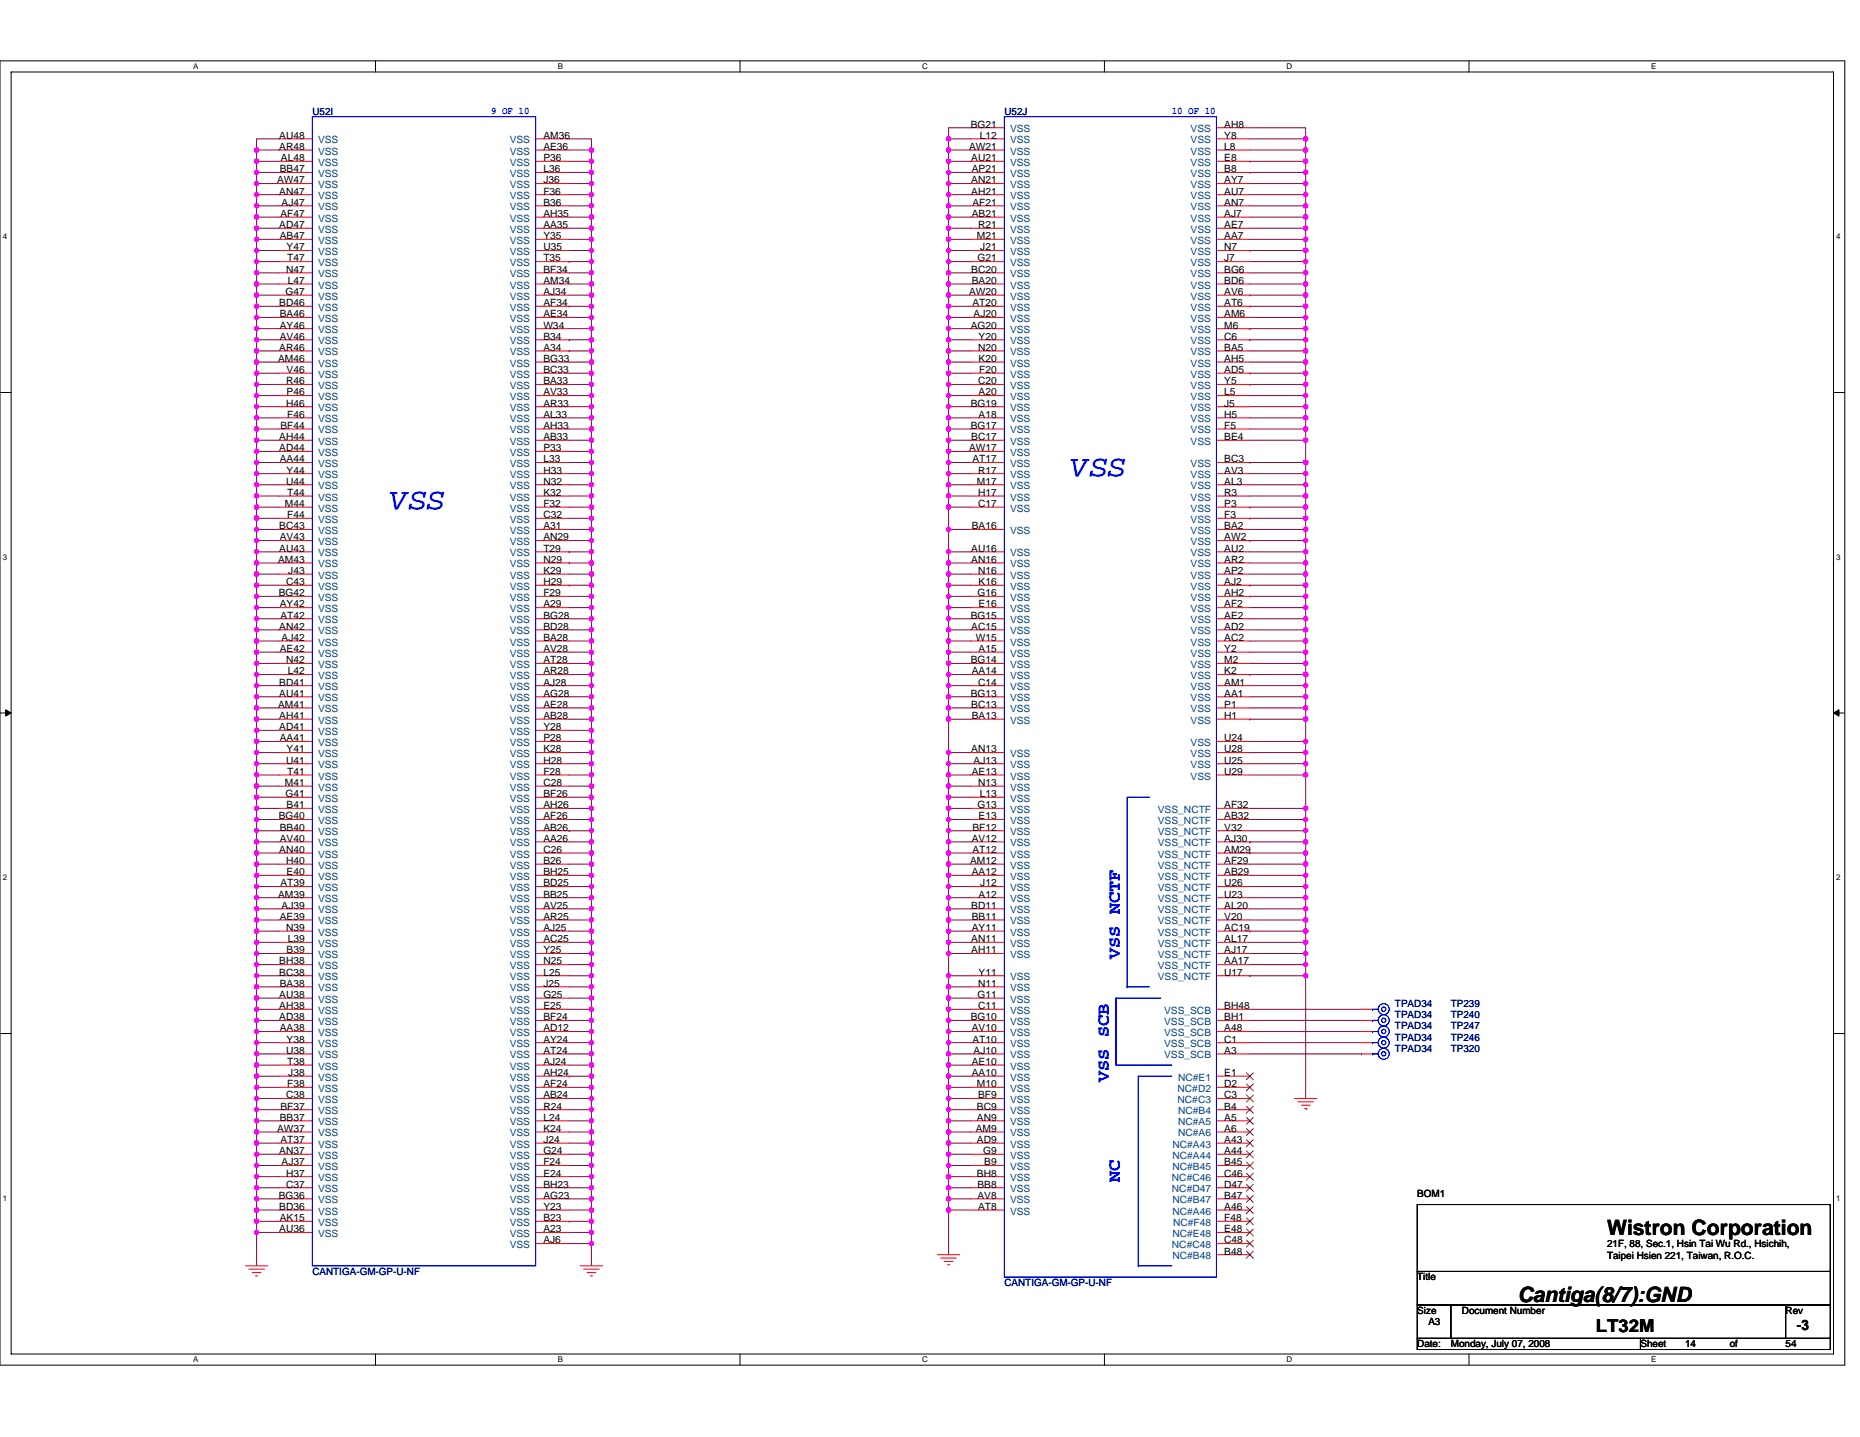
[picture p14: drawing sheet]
<svg xmlns="http://www.w3.org/2000/svg" width="279mm" height="216mm" viewBox="0 0 279 216" stroke-linecap="round" stroke-linejoin="round" font-family="sans-serif">
<defs><g id="words">
<g font-size="4.5" fill="#00f">
<text x="160.9" y="71.5">VSS</text>
<text x="58.7" y="76.5">VSS</text>
</g>
<g font-size="3.2">
<text x="241.4" y="185.6">Wistron Corporation</text>
<text x="228" y="195.6">Cantiga(8/7):GND</text>
</g>
<g font-size="2.7" fill="#00f">
<text x="168.2" y="144.1" transform="rotate(-90 168.2 144.1)">VSS NCTF</text>
<text x="166.5" y="162.5" transform="rotate(-90 166.5 162.5)">VSS SCB</text>
<text x="168.2" y="177.6" transform="rotate(-90 168.2 177.6)">NC</text>
</g>
<text font-size="2.7" x="239.7" y="200.2">LT32M</text>
<text font-size="2.2" x="269.9" y="199.7">-3</text>
<g font-size="1.5" fill="#000080">
<text x="46.9" y="17.2">U52I</text>
<text x="150.9" y="17.2">U52J</text>
<text x="209.5" y="151.3">TPAD34</text>
<text x="209.5" y="153">TPAD34</text>
<text x="209.5" y="154.7">TPAD34</text>
<text x="217.9" y="151.3">TP239</text>
<text x="217.9" y="153">TP240</text>
<text x="217.9" y="154.7">TP247</text>
<text x="209.5" y="156.3">TPAD34</text>
<text x="209.5" y="158">TPAD34</text>
<text x="217.9" y="156.3">TP246</text>
<text x="217.9" y="158">TP320</text>
<text x="46.9" y="191.5">CANTIGA-GM-GP-U-NF</text>
<text x="150.9" y="193.2">CANTIGA-GM-GP-U-NF</text>
</g>
<g font-size="1.5" fill="#00f">
<text x="73.8" y="17.1">9 OF 10</text>
<text x="176" y="17.1">10 OF 10</text>
</g>
<g font-size="1.5">
<text x="42" y="20.8">AU48</text>
<text x="42" y="22.5">AR48</text>
<text x="81.6" y="20.8">AM36</text>
<text x="81.6" y="22.5">AE36</text>
<text x="145.6" y="22.5">AW21</text>
<text x="145.8" y="19.2">BG21</text>
<text x="147.2" y="20.8">L12</text>
<text x="183.9" y="19.2">AH8</text>
<text x="183.9" y="20.8">Y8</text>
<text x="183.9" y="22.5">L8</text>
<text x="41.6" y="27.6">AW47</text>
<text x="42" y="29.2">AN47</text>
<text x="42" y="25.9">BB47</text>
<text x="42.2" y="24.2">AL48</text>
<text x="81.6" y="24.2">P36</text>
<text x="81.6" y="25.9">L36</text>
<text x="81.6" y="27.6">J36</text>
<text x="81.6" y="29.2">F36</text>
<text x="145.9" y="24.2">AU21</text>
<text x="145.9" y="27.6">AN21</text>
<text x="145.9" y="29.2">AH21</text>
<text x="146" y="25.9">AP21</text>
<text x="183.9" y="24.2">E8</text>
<text x="183.9" y="25.9">B8</text>
<text x="183.9" y="27.6">AY7</text>
<text x="183.9" y="29.2">AU7</text>
<text x="42" y="34.3">AD47</text>
<text x="42" y="35.9">AB47</text>
<text x="42.1" y="32.6">AF47</text>
<text x="42.3" y="30.9">AJ47</text>
<text x="81.6" y="30.9">B36</text>
<text x="81.6" y="32.6">AH35</text>
<text x="81.6" y="34.3">AA35</text>
<text x="81.6" y="35.9">Y35</text>
<text x="146" y="32.6">AB21</text>
<text x="146.1" y="30.9">AF21</text>
<text x="146.7" y="35.9">M21</text>
<text x="146.9" y="34.3">R21</text>
<text x="183.9" y="30.9">AN7</text>
<text x="183.9" y="32.6">AJ7</text>
<text x="183.9" y="34.3">AE7</text>
<text x="183.9" y="35.9">AA7</text>
<text x="43" y="41">N47</text>
<text x="43.1" y="37.6">Y47</text>
<text x="43.1" y="39.3">T47</text>
<text x="81.6" y="37.6">U35</text>
<text x="81.6" y="39.3">T35</text>
<text x="81.6" y="41">BF34</text>
<text x="145.9" y="41">BC20</text>
<text x="146.8" y="39.3">G21</text>
<text x="147.3" y="37.6">J21</text>
<text x="183.9" y="37.6">N7</text>
<text x="183.9" y="39.3">J7</text>
<text x="183.9" y="41">BG6</text>
<text x="42" y="46">BD46</text>
<text x="42" y="47.7">BA46</text>
<text x="42.9" y="44.3">G47</text>
<text x="43.2" y="42.7">L47</text>
<text x="81.6" y="42.7">AM34</text>
<text x="81.6" y="44.3">AJ34</text>
<text x="81.6" y="46">AF34</text>
<text x="81.6" y="47.7">AE34</text>
<text x="145.6" y="44.3">AW20</text>
<text x="146" y="42.7">BA20</text>
<text x="146.1" y="46">AT20</text>
<text x="146.2" y="47.7">AJ20</text>
<text x="183.9" y="42.7">BD6</text>
<text x="183.9" y="44.3">AV6</text>
<text x="183.9" y="46">AT6</text>
<text x="183.9" y="47.7">AM6</text>
<text x="42" y="52.7">AR46</text>
<text x="42" y="51">AV46</text>
<text x="42" y="49.4">AY46</text>
<text x="81.6" y="49.4">W34</text>
<text x="81.6" y="51">B34</text>
<text x="81.6" y="52.7">A34</text>
<text x="145.8" y="49.4">AG20</text>
<text x="146.9" y="52.7">N20</text>
<text x="147" y="51">Y20</text>
<text x="183.9" y="49.4">M6</text>
<text x="183.9" y="51">C6</text>
<text x="183.9" y="52.7">BA5</text>
<text x="41.8" y="54.4">AM46</text>
<text x="43" y="57.7">R46</text>
<text x="43.1" y="56">V46</text>
<text x="43.1" y="59.4">P46</text>
<text x="81.6" y="54.4">BG33</text>
<text x="81.6" y="56">BC33</text>
<text x="81.6" y="57.7">BA33</text>
<text x="81.6" y="59.4">AV33</text>
<text x="146.9" y="57.7">C20</text>
<text x="147" y="54.4">K20</text>
<text x="147" y="59.4">A20</text>
<text x="147.1" y="56">F20</text>
<text x="183.9" y="54.4">AH5</text>
<text x="183.9" y="56">AD5</text>
<text x="183.9" y="57.7">Y5</text>
<text x="183.9" y="59.4">L5</text>
<text x="42.1" y="64.4">BF44</text>
<text x="43" y="61.1">H46</text>
<text x="43.1" y="62.8">F46</text>
<text x="81.6" y="61.1">AR33</text>
<text x="81.6" y="62.8">AL33</text>
<text x="81.6" y="64.4">AH33</text>
<text x="145.8" y="61.1">BG19</text>
<text x="145.8" y="64.4">BG17</text>
<text x="147" y="62.8">A18</text>
<text x="183.9" y="61.1">J5</text>
<text x="183.9" y="62.8">H5</text>
<text x="183.9" y="64.4">F5</text>
<text x="42" y="66.1">AH44</text>
<text x="42" y="67.8">AD44</text>
<text x="42" y="69.5">AA44</text>
<text x="43.1" y="71.1">Y44</text>
<text x="81.6" y="66.1">AB33</text>
<text x="81.6" y="67.8">P33</text>
<text x="81.6" y="69.5">L33</text>
<text x="81.6" y="71.1">H33</text>
<text x="145.6" y="67.8">AW17</text>
<text x="145.9" y="66.1">BC17</text>
<text x="146.1" y="69.5">AT17</text>
<text x="146.9" y="71.1">R17</text>
<text x="183.9" y="66.1">BE4</text>
<text x="183.9" y="69.5">BC3</text>
<text x="183.9" y="71.1">AV3</text>
<text x="42.8" y="76.2">M44</text>
<text x="43" y="72.8">U44</text>
<text x="43.1" y="74.5">T44</text>
<text x="43.1" y="77.9">F44</text>
<text x="81.6" y="72.8">N32</text>
<text x="81.6" y="74.5">K32</text>
<text x="81.6" y="76.2">F32</text>
<text x="81.6" y="77.9">C32</text>
<text x="146.7" y="72.8">M17</text>
<text x="146.9" y="74.5">H17</text>
<text x="146.9" y="76.2">C17</text>
<text x="183.9" y="72.8">AL3</text>
<text x="183.9" y="74.5">R3</text>
<text x="183.9" y="76.2">P3</text>
<text x="183.9" y="77.9">F3</text>
<text x="42" y="79.5">BC43</text>
<text x="42" y="82.9">AU43</text>
<text x="42" y="81.2">AV43</text>
<text x="81.6" y="79.5">A31</text>
<text x="81.6" y="81.2">AN29</text>
<text x="81.6" y="82.9">T29</text>
<text x="145.9" y="82.9">AU16</text>
<text x="146" y="79.5">BA16</text>
<text x="183.9" y="79.5">BA2</text>
<text x="183.9" y="82.9">AU2</text>
<text x="183.9" y="81.2">AW2</text>
<text x="41.8" y="84.6">AM43</text>
<text x="41.9" y="89.6">BG42</text>
<text x="43" y="87.9">C43</text>
<text x="43.3" y="86.2">J43</text>
<text x="81.6" y="84.6">N29</text>
<text x="81.6" y="86.2">K29</text>
<text x="81.6" y="87.9">H29</text>
<text x="81.6" y="89.6">F29</text>
<text x="145.9" y="84.6">AN16</text>
<text x="146.8" y="89.6">G16</text>
<text x="146.9" y="86.2">N16</text>
<text x="147" y="87.9">K16</text>
<text x="183.9" y="84.6">AR2</text>
<text x="183.9" y="86.2">AP2</text>
<text x="183.9" y="89.6">AH2</text>
<text x="183.9" y="87.9">AJ2</text>
<text x="42" y="94.6">AN42</text>
<text x="42" y="91.3">AY42</text>
<text x="42.1" y="92.9">AT42</text>
<text x="81.6" y="91.3">A29</text>
<text x="81.6" y="92.9">BG28</text>
<text x="81.6" y="94.6">BD28</text>
<text x="145.8" y="92.9">BG15</text>
<text x="145.9" y="94.6">AC15</text>
<text x="147" y="91.3">E16</text>
<text x="183.9" y="92.9">AE2</text>
<text x="183.9" y="91.3">AF2</text>
<text x="183.9" y="94.6">AD2</text>
<text x="42" y="98">AE42</text>
<text x="42.3" y="96.3">AJ42</text>
<text x="43" y="99.7">N42</text>
<text x="43.2" y="101.3">L42</text>
<text x="81.6" y="96.3">BA28</text>
<text x="81.6" y="98">AV28</text>
<text x="81.6" y="99.7">AT28</text>
<text x="81.6" y="101.3">AR28</text>
<text x="145.8" y="99.7">BG14</text>
<text x="146" y="101.3">AA14</text>
<text x="146.6" y="96.3">W15</text>
<text x="147" y="98">A15</text>
<text x="183.9" y="96.3">AC2</text>
<text x="183.9" y="98">Y2</text>
<text x="183.9" y="99.7">M2</text>
<text x="183.9" y="101.3">K2</text>
<text x="41.8" y="106.3">AM41</text>
<text x="42" y="103">BD41</text>
<text x="42" y="104.7">AU41</text>
<text x="81.6" y="103">AJ28</text>
<text x="81.6" y="104.7">AG28</text>
<text x="81.6" y="106.3">AE28</text>
<text x="145.8" y="104.7">BG13</text>
<text x="145.9" y="106.3">BC13</text>
<text x="146.9" y="103">C14</text>
<text x="183.9" y="103">AM1</text>
<text x="183.9" y="104.7">AA1</text>
<text x="183.9" y="106.3">P1</text>
<text x="42" y="108">AH41</text>
<text x="42" y="109.7">AD41</text>
<text x="42" y="111.4">AA41</text>
<text x="43.1" y="113.1">Y41</text>
<text x="81.6" y="108">AB28</text>
<text x="81.6" y="109.7">Y28</text>
<text x="81.6" y="111.4">P28</text>
<text x="81.6" y="113.1">K28</text>
<text x="145.9" y="113.1">AN13</text>
<text x="146" y="108">BA13</text>
<text x="183.9" y="108">H1</text>
<text x="183.9" y="111.4">U24</text>
<text x="183.9" y="113.1">U28</text>
<text x="42.8" y="118.1">M41</text>
<text x="42.9" y="119.8">G41</text>
<text x="43" y="114.7">U41</text>
<text x="43.1" y="116.4">T41</text>
<text x="81.6" y="114.7">H28</text>
<text x="81.6" y="116.4">F28</text>
<text x="81.6" y="118.1">C28</text>
<text x="81.6" y="119.8">BF26</text>
<text x="146" y="116.4">AE13</text>
<text x="146.2" y="114.7">AJ13</text>
<text x="146.9" y="118.1">N13</text>
<text x="147.2" y="119.8">L13</text>
<text x="183.9" y="114.7">U25</text>
<text x="183.9" y="116.4">U29</text>
<text x="41.9" y="123.1">BG40</text>
<text x="42" y="124.8">BB40</text>
<text x="43.1" y="121.4">B41</text>
<text x="81.6" y="121.4">AH26</text>
<text x="81.6" y="123.1">AF26</text>
<text x="81.6" y="124.8">AB26</text>
<text x="146.1" y="124.8">BF12</text>
<text x="146.8" y="121.4">G13</text>
<text x="147" y="123.1">E13</text>
<text x="183.9" y="121.4">AF32</text>
<text x="183.9" y="123.1">AB32</text>
<text x="183.9" y="124.8">V32</text>
<text x="42" y="128.1">AN40</text>
<text x="42" y="126.5">AV40</text>
<text x="43" y="129.8">H40</text>
<text x="43.1" y="131.5">E40</text>
<text x="81.6" y="126.5">AA26</text>
<text x="81.6" y="128.1">C26</text>
<text x="81.6" y="129.8">B26</text>
<text x="81.6" y="131.5">BH25</text>
<text x="145.7" y="129.8">AM12</text>
<text x="146" y="126.5">AV12</text>
<text x="146" y="131.5">AA12</text>
<text x="146.1" y="128.1">AT12</text>
<text x="183.9" y="126.5">AJ30</text>
<text x="183.9" y="128.1">AM29</text>
<text x="183.9" y="129.8">AF29</text>
<text x="183.9" y="131.5">AB29</text>
<text x="41.8" y="134.9">AM39</text>
<text x="42.1" y="133.2">AT39</text>
<text x="42.3" y="136.5">AJ39</text>
<text x="81.6" y="133.2">BD25</text>
<text x="81.6" y="134.9">BB25</text>
<text x="81.6" y="136.5">AV25</text>
<text x="145.9" y="136.5">BD11</text>
<text x="147" y="134.9">A12</text>
<text x="147.3" y="133.2">J12</text>
<text x="183.9" y="133.2">U26</text>
<text x="183.9" y="134.9">U23</text>
<text x="183.9" y="136.5">AL20</text>
<text x="42" y="138.2">AE39</text>
<text x="43" y="139.9">N39</text>
<text x="43.1" y="143.2">B39</text>
<text x="43.2" y="141.6">L39</text>
<text x="81.6" y="138.2">AR25</text>
<text x="81.6" y="139.9">AJ25</text>
<text x="81.6" y="141.6">AC25</text>
<text x="81.6" y="143.2">Y25</text>
<text x="145.9" y="141.6">AN11</text>
<text x="145.9" y="143.2">AH11</text>
<text x="146" y="138.2">BB11</text>
<text x="146" y="139.9">AY11</text>
<text x="183.9" y="138.2">V20</text>
<text x="183.9" y="139.9">AC19</text>
<text x="183.9" y="141.6">AL17</text>
<text x="183.9" y="143.2">AJ17</text>
<text x="42" y="144.9">BH38</text>
<text x="42" y="146.6">BC38</text>
<text x="42" y="149.9">AU38</text>
<text x="42" y="148.3">BA38</text>
<text x="81.6" y="144.9">N25</text>
<text x="81.6" y="146.6">L25</text>
<text x="81.6" y="148.3">J25</text>
<text x="81.6" y="149.9">G25</text>
<text x="146.8" y="149.9">G11</text>
<text x="146.9" y="148.3">N11</text>
<text x="147" y="146.6">Y11</text>
<text x="183.9" y="144.9">AA17</text>
<text x="183.9" y="146.6">U17</text>
<text x="42" y="151.6">AH38</text>
<text x="42" y="153.3">AD38</text>
<text x="42" y="155">AA38</text>
<text x="81.6" y="151.6">E25</text>
<text x="81.6" y="153.3">BF24</text>
<text x="81.6" y="155">AD12</text>
<text x="145.8" y="153.3">BG10</text>
<text x="146" y="155">AV10</text>
<text x="146.9" y="151.6">C11</text>
<text x="183.9" y="151.6">BH48</text>
<text x="183.9" y="153.3">BH1</text>
<text x="183.9" y="155">A48</text>
<text x="43" y="158.3">U38</text>
<text x="43.1" y="156.6">Y38</text>
<text x="43.1" y="160">T38</text>
<text x="43.3" y="161.7">J38</text>
<text x="81.6" y="158.3">AT24</text>
<text x="81.6" y="161.7">AH24</text>
<text x="81.6" y="156.6">AY24</text>
<text x="81.6" y="160">AJ24</text>
<text x="146" y="160">AE10</text>
<text x="146" y="161.7">AA10</text>
<text x="146.1" y="156.6">AT10</text>
<text x="146.2" y="158.3">AJ10</text>
<text x="183.9" y="161.7">E1</text>
<text x="183.9" y="156.6">C1</text>
<text x="183.9" y="158.3">A3</text>
<text x="42.1" y="166.7">BF37</text>
<text x="43" y="165">C38</text>
<text x="43.1" y="163.3">F38</text>
<text x="81.6" y="165">AB24</text>
<text x="81.6" y="163.3">AF24</text>
<text x="81.6" y="166.7">R24</text>
<text x="146.7" y="166.7">BC9</text>
<text x="146.7" y="163.3">M10</text>
<text x="146.9" y="165">BF9</text>
<text x="183.9" y="166.7">B4</text>
<text x="183.9" y="163.3">D2</text>
<text x="183.9" y="165">C3</text>
<text x="41.6" y="170.1">AW37</text>
<text x="42" y="173.4">AN37</text>
<text x="42" y="168.4">BB37</text>
<text x="42.1" y="171.7">AT37</text>
<text x="81.6" y="168.4">L24</text>
<text x="81.6" y="173.4">G24</text>
<text x="81.6" y="170.1">K24</text>
<text x="81.6" y="171.7">J24</text>
<text x="146.6" y="170.1">AM9</text>
<text x="146.7" y="171.7">AD9</text>
<text x="146.7" y="168.4">AN9</text>
<text x="147.7" y="173.4">G9</text>
<text x="183.9" y="168.4">A5</text>
<text x="183.9" y="170.1">A6</text>
<text x="183.9" y="171.7">A43</text>
<text x="183.9" y="173.4">A44</text>
<text x="42.3" y="175.1">AJ37</text>
<text x="43" y="176.8">H37</text>
<text x="43" y="178.4">C37</text>
<text x="81.6" y="176.8">E24</text>
<text x="81.6" y="175.1">F24</text>
<text x="81.6" y="178.4">BH23</text>
<text x="146.7" y="176.8">BH8</text>
<text x="146.8" y="178.4">BB8</text>
<text x="147.8" y="175.1">B9</text>
<text x="183.9" y="175.1">B45</text>
<text x="183.9" y="176.8">C46</text>
<text x="183.9" y="178.4">D47</text>
<text x="212.9" y="179.8">BOM1</text>
<text x="41.9" y="180.1">BG36</text>
<text x="42" y="181.8">BD36</text>
<text x="42" y="185.1">AU36</text>
<text x="42" y="183.5">AK15</text>
<text x="81.6" y="185.1">A23</text>
<text x="81.6" y="180.1">AG23</text>
<text x="81.6" y="183.5">B23</text>
<text x="81.6" y="181.8">Y23</text>
<text x="146.8" y="180.1">AV8</text>
<text x="146.9" y="181.8">AT8</text>
<text x="183.9" y="183.5">F48</text>
<text x="183.9" y="180.1">B47</text>
<text x="183.9" y="181.8">A46</text>
<text x="183.9" y="185.1">E48</text>
<text x="81.6" y="186.8">AJ6</text>
<text x="183.9" y="188.5">B48</text>
<text x="183.9" y="186.8">C48</text>
<text x="241.4" y="187.3">21F, 88, Sec.1, Hsin Tai Wu Rd., Hsichih,</text>
<text x="241.4" y="189.1">Taipei Hsien 221, Taiwan, R.O.C.</text>
<text x="212.9" y="192.4">Title</text>
<text x="212.9" y="197.4">Size</text>
<text x="219.6" y="197.4">Document Number</text>
<text x="268.2" y="197.4">Rev</text>
<text x="212.9" y="202.4">Date:</text>
<text x="214.6" y="199.1">A3</text>
<text x="217.9" y="202.4">Monday, July 07, 2008</text>
<text x="246.4" y="202.4">Sheet</text>
<text x="253.1" y="202.4">14</text>
<text x="259.8" y="202.4">of</text>
<text x="268.2" y="202.4">54</text>
</g>
<g font-size="1.5" fill="#004080">
<text x="47.8" y="21.5">VSS</text>
<text x="47.8" y="23.2">VSS</text>
<text x="76.6" y="21.5">VSS</text>
<text x="76.6" y="23.2">VSS</text>
<text x="151.7" y="19.9">VSS</text>
<text x="151.7" y="23.2">VSS</text>
<text x="151.7" y="21.5">VSS</text>
<text x="178.8" y="19.9">VSS</text>
<text x="178.8" y="21.5">VSS</text>
<text x="178.8" y="23.2">VSS</text>
<text x="47.8" y="24.9">VSS</text>
<text x="47.8" y="26.6">VSS</text>
<text x="47.8" y="28.3">VSS</text>
<text x="47.8" y="29.9">VSS</text>
<text x="76.6" y="24.9">VSS</text>
<text x="76.6" y="26.6">VSS</text>
<text x="76.6" y="28.3">VSS</text>
<text x="76.6" y="29.9">VSS</text>
<text x="151.7" y="24.9">VSS</text>
<text x="151.7" y="26.6">VSS</text>
<text x="151.7" y="28.3">VSS</text>
<text x="151.7" y="29.9">VSS</text>
<text x="178.8" y="24.9">VSS</text>
<text x="178.8" y="26.6">VSS</text>
<text x="178.8" y="28.3">VSS</text>
<text x="178.8" y="29.9">VSS</text>
<text x="47.8" y="31.6">VSS</text>
<text x="47.8" y="33.3">VSS</text>
<text x="47.8" y="35">VSS</text>
<text x="76.6" y="31.6">VSS</text>
<text x="76.6" y="33.3">VSS</text>
<text x="76.6" y="35">VSS</text>
<text x="151.7" y="31.6">VSS</text>
<text x="151.7" y="33.3">VSS</text>
<text x="151.7" y="35">VSS</text>
<text x="178.8" y="31.6">VSS</text>
<text x="178.8" y="33.3">VSS</text>
<text x="178.8" y="35">VSS</text>
<text x="47.8" y="36.6">VSS</text>
<text x="47.8" y="38.3">VSS</text>
<text x="47.8" y="40">VSS</text>
<text x="47.8" y="41.7">VSS</text>
<text x="76.6" y="36.6">VSS</text>
<text x="76.6" y="38.3">VSS</text>
<text x="76.6" y="40">VSS</text>
<text x="76.6" y="41.7">VSS</text>
<text x="151.7" y="36.6">VSS</text>
<text x="151.7" y="38.3">VSS</text>
<text x="151.7" y="40">VSS</text>
<text x="151.7" y="41.7">VSS</text>
<text x="178.8" y="36.6">VSS</text>
<text x="178.8" y="38.3">VSS</text>
<text x="178.8" y="40">VSS</text>
<text x="178.8" y="41.7">VSS</text>
<text x="47.8" y="43.3">VSS</text>
<text x="47.8" y="45">VSS</text>
<text x="47.8" y="46.7">VSS</text>
<text x="76.6" y="43.3">VSS</text>
<text x="76.6" y="45">VSS</text>
<text x="76.6" y="46.7">VSS</text>
<text x="151.7" y="43.3">VSS</text>
<text x="151.7" y="45">VSS</text>
<text x="151.7" y="46.7">VSS</text>
<text x="178.8" y="43.3">VSS</text>
<text x="178.8" y="45">VSS</text>
<text x="178.8" y="46.7">VSS</text>
<text x="47.8" y="48.4">VSS</text>
<text x="47.8" y="51.7">VSS</text>
<text x="47.8" y="53.4">VSS</text>
<text x="47.8" y="50.1">VSS</text>
<text x="76.6" y="48.4">VSS</text>
<text x="76.6" y="50.1">VSS</text>
<text x="76.6" y="51.7">VSS</text>
<text x="76.6" y="53.4">VSS</text>
<text x="151.7" y="48.4">VSS</text>
<text x="151.7" y="50.1">VSS</text>
<text x="151.7" y="51.7">VSS</text>
<text x="151.7" y="53.4">VSS</text>
<text x="178.8" y="48.4">VSS</text>
<text x="178.8" y="50.1">VSS</text>
<text x="178.8" y="51.7">VSS</text>
<text x="178.8" y="53.4">VSS</text>
<text x="47.8" y="55.1">VSS</text>
<text x="47.8" y="56.7">VSS</text>
<text x="47.8" y="58.4">VSS</text>
<text x="76.6" y="55.1">VSS</text>
<text x="76.6" y="56.7">VSS</text>
<text x="76.6" y="58.4">VSS</text>
<text x="151.7" y="55.1">VSS</text>
<text x="151.7" y="56.7">VSS</text>
<text x="151.7" y="58.4">VSS</text>
<text x="178.8" y="55.1">VSS</text>
<text x="178.8" y="56.7">VSS</text>
<text x="178.8" y="58.4">VSS</text>
<text x="47.8" y="60.1">VSS</text>
<text x="47.8" y="61.8">VSS</text>
<text x="47.8" y="63.5">VSS</text>
<text x="47.8" y="65.1">VSS</text>
<text x="76.6" y="60.1">VSS</text>
<text x="76.6" y="61.8">VSS</text>
<text x="76.6" y="63.5">VSS</text>
<text x="76.6" y="65.1">VSS</text>
<text x="151.7" y="60.1">VSS</text>
<text x="151.7" y="61.8">VSS</text>
<text x="151.7" y="63.5">VSS</text>
<text x="151.7" y="65.1">VSS</text>
<text x="178.8" y="60.1">VSS</text>
<text x="178.8" y="61.8">VSS</text>
<text x="178.8" y="63.5">VSS</text>
<text x="178.8" y="65.1">VSS</text>
<text x="47.8" y="66.8">VSS</text>
<text x="47.8" y="68.5">VSS</text>
<text x="47.8" y="70.2">VSS</text>
<text x="47.8" y="71.8">VSS</text>
<text x="76.6" y="66.8">VSS</text>
<text x="76.6" y="68.5">VSS</text>
<text x="76.6" y="70.2">VSS</text>
<text x="76.6" y="71.8">VSS</text>
<text x="151.7" y="66.8">VSS</text>
<text x="151.7" y="68.5">VSS</text>
<text x="151.7" y="70.2">VSS</text>
<text x="151.7" y="71.8">VSS</text>
<text x="178.8" y="66.8">VSS</text>
<text x="178.8" y="70.2">VSS</text>
<text x="178.8" y="71.8">VSS</text>
<text x="47.8" y="73.5">VSS</text>
<text x="47.8" y="75.2">VSS</text>
<text x="47.8" y="76.9">VSS</text>
<text x="76.6" y="73.5">VSS</text>
<text x="76.6" y="75.2">VSS</text>
<text x="76.6" y="76.9">VSS</text>
<text x="151.7" y="73.5">VSS</text>
<text x="151.7" y="75.2">VSS</text>
<text x="151.7" y="76.9">VSS</text>
<text x="178.8" y="73.5">VSS</text>
<text x="178.8" y="75.2">VSS</text>
<text x="178.8" y="76.9">VSS</text>
<text x="47.8" y="78.5">VSS</text>
<text x="47.8" y="80.2">VSS</text>
<text x="47.8" y="81.9">VSS</text>
<text x="47.8" y="83.6">VSS</text>
<text x="76.6" y="78.5">VSS</text>
<text x="76.6" y="80.2">VSS</text>
<text x="76.6" y="81.9">VSS</text>
<text x="76.6" y="83.6">VSS</text>
<text x="151.7" y="80.2">VSS</text>
<text x="151.7" y="83.6">VSS</text>
<text x="178.8" y="80.2">VSS</text>
<text x="178.8" y="83.6">VSS</text>
<text x="178.8" y="78.5">VSS</text>
<text x="178.8" y="81.9">VSS</text>
<text x="47.8" y="85.3">VSS</text>
<text x="47.8" y="86.9">VSS</text>
<text x="47.8" y="88.6">VSS</text>
<text x="76.6" y="85.3">VSS</text>
<text x="76.6" y="86.9">VSS</text>
<text x="76.6" y="88.6">VSS</text>
<text x="151.7" y="85.3">VSS</text>
<text x="151.7" y="86.9">VSS</text>
<text x="151.7" y="88.6">VSS</text>
<text x="178.8" y="85.3">VSS</text>
<text x="178.8" y="86.9">VSS</text>
<text x="178.8" y="88.6">VSS</text>
<text x="47.8" y="90.3">VSS</text>
<text x="47.8" y="92">VSS</text>
<text x="47.8" y="93.6">VSS</text>
<text x="47.8" y="95.3">VSS</text>
<text x="76.6" y="90.3">VSS</text>
<text x="76.6" y="92">VSS</text>
<text x="76.6" y="93.6">VSS</text>
<text x="76.6" y="95.3">VSS</text>
<text x="151.7" y="90.3">VSS</text>
<text x="151.7" y="92">VSS</text>
<text x="151.7" y="93.6">VSS</text>
<text x="151.7" y="95.3">VSS</text>
<text x="178.8" y="93.6">VSS</text>
<text x="178.8" y="92">VSS</text>
<text x="178.8" y="90.3">VSS</text>
<text x="178.8" y="95.3">VSS</text>
<text x="47.8" y="97">VSS</text>
<text x="47.8" y="98.7">VSS</text>
<text x="47.8" y="100.4">VSS</text>
<text x="76.6" y="97">VSS</text>
<text x="76.6" y="98.7">VSS</text>
<text x="76.6" y="100.4">VSS</text>
<text x="151.7" y="97">VSS</text>
<text x="151.7" y="98.7">VSS</text>
<text x="151.7" y="100.4">VSS</text>
<text x="178.8" y="97">VSS</text>
<text x="178.8" y="98.7">VSS</text>
<text x="178.8" y="100.4">VSS</text>
<text x="47.8" y="102">VSS</text>
<text x="47.8" y="103.7">VSS</text>
<text x="47.8" y="105.4">VSS</text>
<text x="47.8" y="107">VSS</text>
<text x="76.6" y="102">VSS</text>
<text x="76.6" y="103.7">VSS</text>
<text x="76.6" y="105.4">VSS</text>
<text x="76.6" y="107">VSS</text>
<text x="151.7" y="102">VSS</text>
<text x="151.7" y="103.7">VSS</text>
<text x="151.7" y="105.4">VSS</text>
<text x="151.7" y="107">VSS</text>
<text x="178.8" y="102">VSS</text>
<text x="178.8" y="103.7">VSS</text>
<text x="178.8" y="105.4">VSS</text>
<text x="178.8" y="107">VSS</text>
<text x="47.8" y="108.7">VSS</text>
<text x="47.8" y="110.4">VSS</text>
<text x="47.8" y="112.1">VSS</text>
<text x="47.8" y="113.7">VSS</text>
<text x="76.6" y="108.7">VSS</text>
<text x="76.6" y="110.4">VSS</text>
<text x="76.6" y="112.1">VSS</text>
<text x="76.6" y="113.7">VSS</text>
<text x="151.7" y="108.7">VSS</text>
<text x="151.7" y="113.7">VSS</text>
<text x="178.8" y="108.7">VSS</text>
<text x="178.8" y="112.1">VSS</text>
<text x="178.8" y="113.7">VSS</text>
<text x="47.8" y="115.4">VSS</text>
<text x="47.8" y="117.1">VSS</text>
<text x="47.8" y="118.8">VSS</text>
<text x="76.6" y="115.4">VSS</text>
<text x="76.6" y="117.1">VSS</text>
<text x="76.6" y="118.8">VSS</text>
<text x="151.7" y="115.4">VSS</text>
<text x="151.7" y="117.1">VSS</text>
<text x="151.7" y="118.8">VSS</text>
<text x="178.8" y="115.4">VSS</text>
<text x="178.8" y="117.1">VSS</text>
<text x="47.8" y="120.5">VSS</text>
<text x="47.8" y="122.1">VSS</text>
<text x="47.8" y="123.8">VSS</text>
<text x="47.8" y="125.5">VSS</text>
<text x="76.6" y="120.5">VSS</text>
<text x="76.6" y="122.1">VSS</text>
<text x="76.6" y="123.8">VSS</text>
<text x="76.6" y="125.5">VSS</text>
<text x="151.7" y="120.5">VSS</text>
<text x="151.7" y="122.1">VSS</text>
<text x="151.7" y="123.8">VSS</text>
<text x="151.7" y="125.5">VSS</text>
<text x="173.9" y="122.1">VSS_NCTF</text>
<text x="173.9" y="123.8">VSS_NCTF</text>
<text x="173.9" y="125.5">VSS_NCTF</text>
<text x="47.8" y="127.2">VSS</text>
<text x="47.8" y="128.8">VSS</text>
<text x="47.8" y="130.5">VSS</text>
<text x="76.6" y="127.2">VSS</text>
<text x="76.6" y="128.8">VSS</text>
<text x="76.6" y="130.5">VSS</text>
<text x="151.7" y="127.2">VSS</text>
<text x="151.7" y="128.8">VSS</text>
<text x="151.7" y="130.5">VSS</text>
<text x="173.9" y="127.2">VSS_NCTF</text>
<text x="173.9" y="128.8">VSS_NCTF</text>
<text x="173.9" y="130.5">VSS_NCTF</text>
<text x="47.8" y="132.2">VSS</text>
<text x="47.8" y="133.9">VSS</text>
<text x="47.8" y="135.6">VSS</text>
<text x="47.8" y="137.2">VSS</text>
<text x="76.6" y="132.2">VSS</text>
<text x="76.6" y="133.9">VSS</text>
<text x="76.6" y="135.6">VSS</text>
<text x="76.6" y="137.2">VSS</text>
<text x="151.7" y="132.2">VSS</text>
<text x="151.7" y="133.9">VSS</text>
<text x="151.7" y="135.6">VSS</text>
<text x="151.7" y="137.2">VSS</text>
<text x="173.9" y="132.2">VSS_NCTF</text>
<text x="173.9" y="133.9">VSS_NCTF</text>
<text x="173.9" y="135.6">VSS_NCTF</text>
<text x="173.9" y="137.2">VSS_NCTF</text>
<text x="47.8" y="138.9">VSS</text>
<text x="47.8" y="140.6">VSS</text>
<text x="47.8" y="142.3">VSS</text>
<text x="47.8" y="143.9">VSS</text>
<text x="76.6" y="138.9">VSS</text>
<text x="76.6" y="140.6">VSS</text>
<text x="76.6" y="142.3">VSS</text>
<text x="76.6" y="143.9">VSS</text>
<text x="151.7" y="138.9">VSS</text>
<text x="151.7" y="140.6">VSS</text>
<text x="151.7" y="142.3">VSS</text>
<text x="151.7" y="143.9">VSS</text>
<text x="173.9" y="138.9">VSS_NCTF</text>
<text x="173.9" y="140.6">VSS_NCTF</text>
<text x="173.9" y="142.3">VSS_NCTF</text>
<text x="173.9" y="143.9">VSS_NCTF</text>
<text x="47.8" y="145.6">VSS</text>
<text x="47.8" y="147.3">VSS</text>
<text x="47.8" y="148.9">VSS</text>
<text x="76.6" y="145.6">VSS</text>
<text x="76.6" y="147.3">VSS</text>
<text x="76.6" y="148.9">VSS</text>
<text x="151.7" y="147.3">VSS</text>
<text x="151.7" y="148.9">VSS</text>
<text x="173.9" y="145.6">VSS_NCTF</text>
<text x="173.9" y="147.3">VSS_NCTF</text>
<text x="47.8" y="150.6">VSS</text>
<text x="47.8" y="152.3">VSS</text>
<text x="47.8" y="154">VSS</text>
<text x="47.8" y="155.7">VSS</text>
<text x="76.6" y="150.6">VSS</text>
<text x="76.6" y="152.3">VSS</text>
<text x="76.6" y="154">VSS</text>
<text x="76.6" y="155.7">VSS</text>
<text x="151.7" y="150.6">VSS</text>
<text x="151.7" y="152.3">VSS</text>
<text x="151.7" y="154">VSS</text>
<text x="151.7" y="155.7">VSS</text>
<text x="174.9" y="152.3">VSS_SCB</text>
<text x="174.9" y="154">VSS_SCB</text>
<text x="174.9" y="155.7">VSS_SCB</text>
<text x="47.8" y="157.3">VSS</text>
<text x="47.8" y="159">VSS</text>
<text x="47.8" y="160.7">VSS</text>
<text x="76.6" y="159">VSS</text>
<text x="76.6" y="157.3">VSS</text>
<text x="76.6" y="160.7">VSS</text>
<text x="151.7" y="157.3">VSS</text>
<text x="151.7" y="159">VSS</text>
<text x="151.7" y="160.7">VSS</text>
<text x="174.9" y="157.3">VSS_SCB</text>
<text x="174.9" y="159">VSS_SCB</text>
<text x="47.8" y="162.4">VSS</text>
<text x="47.8" y="164">VSS</text>
<text x="47.8" y="165.7">VSS</text>
<text x="47.8" y="167.4">VSS</text>
<text x="76.6" y="162.4">VSS</text>
<text x="76.6" y="165.7">VSS</text>
<text x="76.6" y="164">VSS</text>
<text x="76.6" y="167.4">VSS</text>
<text x="151.7" y="162.4">VSS</text>
<text x="151.7" y="167.4">VSS</text>
<text x="151.7" y="164">VSS</text>
<text x="151.7" y="165.7">VSS</text>
<text x="176.9" y="164">NC#D2</text>
<text x="176.9" y="165.7">NC#C3</text>
<text x="177" y="162.4">NC#E1</text>
<text x="177" y="167.4">NC#B4</text>
<text x="47.8" y="169.1">VSS</text>
<text x="47.8" y="170.8">VSS</text>
<text x="47.8" y="172.4">VSS</text>
<text x="76.6" y="169.1">VSS</text>
<text x="76.6" y="170.8">VSS</text>
<text x="76.6" y="172.4">VSS</text>
<text x="151.7" y="172.4">VSS</text>
<text x="151.7" y="170.8">VSS</text>
<text x="151.7" y="169.1">VSS</text>
<text x="176.1" y="172.4">NC#A43</text>
<text x="177" y="169.1">NC#A5</text>
<text x="177" y="170.8">NC#A6</text>
<text x="47.8" y="174.1">VSS</text>
<text x="47.8" y="175.8">VSS</text>
<text x="47.8" y="177.5">VSS</text>
<text x="47.8" y="179.1">VSS</text>
<text x="76.6" y="174.1">VSS</text>
<text x="76.6" y="177.5">VSS</text>
<text x="76.6" y="175.8">VSS</text>
<text x="76.6" y="179.1">VSS</text>
<text x="151.7" y="177.5">VSS</text>
<text x="151.7" y="175.8">VSS</text>
<text x="151.7" y="174.1">VSS</text>
<text x="151.7" y="179.1">VSS</text>
<text x="176" y="177.5">NC#C46</text>
<text x="176" y="179.1">NC#D47</text>
<text x="176.1" y="174.1">NC#A44</text>
<text x="176.1" y="175.8">NC#B45</text>
<text x="47.8" y="182.5">VSS</text>
<text x="47.8" y="180.8">VSS</text>
<text x="47.8" y="185.8">VSS</text>
<text x="47.8" y="184.2">VSS</text>
<text x="76.6" y="185.8">VSS</text>
<text x="76.6" y="180.8">VSS</text>
<text x="76.6" y="184.2">VSS</text>
<text x="76.6" y="182.5">VSS</text>
<text x="151.7" y="180.8">VSS</text>
<text x="151.7" y="182.5">VSS</text>
<text x="176.1" y="180.8">NC#B47</text>
<text x="176.1" y="182.5">NC#A46</text>
<text x="176.1" y="185.8">NC#E48</text>
<text x="176.2" y="184.2">NC#F48</text>
<text x="76.6" y="187.5">VSS</text>
<text x="176" y="187.5">NC#C48</text>
<text x="176.1" y="189.2">NC#B48</text>
</g>
<g font-size="1.2">
<text x="29" y="10.4">A</text>
<text x="83.8" y="10.4">B</text>
<text x="138.5" y="10.4">C</text>
<text x="193.3" y="10.4">D</text>
<text x="248" y="10.4">E</text>
<text x=".4" y="36">4</text>
<text x="275.8" y="36">4</text>
<text x=".4" y="84.1">3</text>
<text x="275.8" y="84.1">3</text>
<text x=".4" y="132.3">2</text>
<text x="275.8" y="132.3">2</text>
<text x=".4" y="180.4">1</text>
<text x="275.8" y="180.4">1</text>
<text x="29" y="204.7">A</text>
<text x="83.8" y="204.7">B</text>
<text x="138.5" y="204.7">C</text>
<text x="193.3" y="204.7">D</text>
<text x="248" y="204.7">E</text>
</g>
</g></defs>
<path d="M0 9.1h277.1v196h-277.1zM1.7 10.8h273.7v192.6h-273.7z" fill="none" stroke="#000" stroke-width=".15"/>
<g fill="#fff">
<path d="M29 9.3h.8v1.4h-.8z"/>
<path d="M29 203.6h.8v1.4h-.8z"/>
</g>
<path d="M56.4 9.1v1.7M56.4 203.4v1.7" fill="none" stroke="#000" stroke-width=".15"/>
<g fill="#fff">
<path d="M83.8 9.3h.8v1.4h-.8z"/>
<path d="M83.8 203.6h.8v1.4h-.8z"/>
</g>
<path d="M111.2 9.1v1.7M111.2 203.4v1.7" fill="none" stroke="#000" stroke-width=".15"/>
<g fill="#fff">
<path d="M138.5 9.3h.9v1.4h-.9z"/>
<path d="M138.5 203.6h.9v1.4h-.9z"/>
</g>
<path d="M165.9 9.1v1.7M165.9 203.4v1.7" fill="none" stroke="#000" stroke-width=".15"/>
<g fill="#fff">
<path d="M193.3 9.3h.8v1.4h-.8z"/>
<path d="M193.3 203.6h.8v1.4h-.8z"/>
</g>
<path d="M220.7 9.1v1.7M220.7 203.4v1.7" fill="none" stroke="#000" stroke-width=".15"/>
<g fill="#fff">
<path d="M248 9.3h.8v1.4h-.8z"/>
<path d="M248 203.6h.8v1.4h-.8z"/>
<path d="M.4 34.9h.7v1.3h-.7z"/>
<path d="M275.8 34.9h.7v1.3h-.7z"/>
<path d="M.4 83h.7v1.4h-.7z"/>
<path d="M275.8 83h.7v1.4h-.7z"/>
</g>
<path d="M0 59h1.7M275.4 59h1.7" fill="none" stroke="#000" stroke-width=".15"/>
<g fill="#fff">
<path d="M.4 131.2h.7v1.3h-.7z"/>
<path d="M275.8 131.2h.7v1.3h-.7z"/>
</g>
<path d="M0 107.1h1.7M275.4 107.1h1.7" fill="none" stroke="#000" stroke-width=".15"/>
<path d="M.8 106.6l.9 .5-.9 .5zM275.4 107.1l.8-.5v1z" fill="#000" stroke="#000" stroke-width=".15"/>
<g fill="#fff">
<path d="M.4 179.3h.7v1.4h-.7z"/>
<path d="M275.8 179.3h.7v1.4h-.7z"/>
</g>
<path d="M0 155.3h1.7M275.4 155.3h1.7M212.9 196.1h5v5h-5zM212.9 181h62v10h-62zM212.9 191h62v5.1h-62zM217.9 196.1h50.3v5h-50.3zM268.2 196.1h6.7v5h-6.7zM212.9 201.1h33.5v1.7h-33.5zM246.4 201.1h28.5v1.7h-28.5z" fill="none" stroke="#000" stroke-width=".15"/>
<g fill="none" stroke="#800040" stroke-width=".15">
<path d="M145.8 19.2h-3.3v1.7M187.7 19.2h8.4v1.7M38.5 30.9h.1M38.5 37.6h.1M38.5 32.6v1.7M38.5 24.2h.1M38.5 39.3v1.7M38.5 25.9v1.7M38.5 22.5h.1M38.5 29.3h.1M38.5 27.6h.1M38.5 36h.1"/>
<path d="M38.5 34.3v1.7M38.5 22.5h3.4M38.5 27.6h3.4M38.5 29.3h3.4M38.5 30.9h3.4M38.5 25.9h.1M38.5 34.3h.1M38.5 36h3.4M38.5 39.3h.1M38.5 37.6h3.4M38.5 32.6h.1M38.5 24.2h3.4"/>
<path d="M38.5 22.5v3.4M38.5 27.6v5M38.5 36v3.3M38.5 25.9h3.4M38.5 34.3h3.4M38.5 39.3h3.4M38.5 32.6h3.4M41.9 20.9h-3.4v1.6M85.5 20.9h3.3v1.6M85.5 22.5h3.3M85.5 27.6h3.3M85.5 29.3h3.3"/>
<path d="M85.5 30.9h3.3M85.5 25.9h3.3M85.5 34.3h3.3M85.5 36h3.3M85.5 39.3h.1M85.5 37.6h3.3M85.5 32.6h3.3M85.5 24.2h3.3M85.5 39.3h3.3M88.8 37.6h.1M88.8 22.5h.1M88.8 36h.1"/>
<path d="M88.8 39.3v1.7M88.8 24.2h.1M88.8 32.6h.1M88.8 34.3h.1M88.8 25.9h.1M88.8 30.9h.1M88.8 29.3h.1M88.8 27.6h.1M88.8 22.5v16.8M142.5 37.6h.1M142.5 39.3h.1M142.5 37.6h3.3"/>
<path d="M142.5 39.3v1.7M142.5 20.9h.1M142.5 22.5h3.3M142.5 27.6h3.3M142.5 29.3h3.3M142.5 30.9h3.3M142.5 25.9h3.3M142.5 34.3h3.3M142.5 36h3.3M142.5 32.6h3.3M142.5 24.2h3.3M142.5 20.9v1.6"/>
<path d="M142.5 29.3h.1M142.5 32.6h.1M142.5 24.2h.1M142.5 25.9h.1M142.5 30.9h.1M142.5 34.3h.1M142.5 22.5h.1M142.5 27.6h.1M142.5 36v1.6M142.5 22.5v13.5M142.5 37.6v1.7M142.5 39.3h3.3"/>
<path d="M142.5 20.9h3.3M187.7 20.9h8.4M187.7 22.5h8.4M187.7 27.6h8.4M187.7 29.3h8.4M187.7 30.9h8.4M187.7 25.9h.1M187.7 34.3h8.4M187.7 36h8.4M187.7 39.3h8.4M187.7 37.6h.1M187.7 32.6h8.4"/>
<path d="M187.7 24.2h.1M187.7 25.9h8.4M187.7 37.6h8.4M187.7 24.2h8.4M196.1 20.9h.1M196.1 34.3h.1M196.1 24.2v1.7M196.1 37.6h.1M196.1 32.6h.1M196.1 25.9v1.7M196.1 39.3h.1M196.1 22.5h.1"/>
<path d="M196.1 30.9h.1M196.1 29.3h.1M196.1 27.6h.1M196.1 36h.1M196.1 20.9v3.3M196.1 27.6v16.7M38.5 46h.1M38.5 57.8h.1M38.5 51.1h.1M38.5 42.7h.1M38.5 52.7v1.7M38.5 59.4v1.7"/>
<path d="M38.5 44.3v1.7M38.5 47.7v1.7M38.5 56.1h.1M38.5 54.4h.1M38.5 49.4h.1M38.5 41h.1M38.5 47.7h.1M38.5 49.4h3.4M38.5 54.4h3.4M38.5 56.1h3.4M38.5 57.8h3.4M38.5 52.7h.1"/>
<path d="M38.5 59.4h.1M38.5 51.1h3.4M38.5 46h3.4M38.5 41h3.4M38.5 42.7h3.4M38.5 44.3h.1M38.5 41v3.3M38.5 46v1.7M38.5 49.4v3.3M38.5 54.4v5M38.5 47.7h3.4M38.5 52.7h3.4"/>
<path d="M38.5 59.4h3.4M38.5 44.3h3.4M85.5 47.7h3.3M85.5 49.4h3.3M85.5 54.4h3.3M85.5 56.1h3.3M85.5 57.8h3.3M85.5 52.7h.1M85.5 59.4h3.3M85.5 51.1h.1M85.5 46h.1M85.5 41h3.3"/>
<path d="M85.5 42.7h3.3M85.5 44.3h3.3M85.5 52.7h3.3M85.5 51.1h3.3M85.5 46h3.3M88.8 47.7h.1M88.8 51.1h.1M88.8 46v1.7M88.8 44.3h.1M88.8 52.7v1.7M88.8 56.1h.1M88.8 42.7h.1"/>
<path d="M88.8 41h.1M88.8 54.4h.1M88.8 49.4h.1M88.8 59.4h.1M88.8 57.8h.1M88.8 41v5M88.8 47.7v5M88.8 54.4v28.5M142.5 41h3.3M142.5 46h3.3M142.5 47.7h3.3M142.5 49.4h3.3"/>
<path d="M142.5 44.3h3.3M142.5 52.7h3.3M142.5 54.4h3.3M142.5 59.4h3.3M142.5 57.8h3.3M142.5 56.1h3.3M142.5 51.1h3.3M142.5 42.7h3.3M142.5 59.4h.1M142.5 54.4h.1M142.5 47.7h.1M142.5 51.1h.1"/>
<path d="M142.5 42.7h.1M142.5 44.3h.1M142.5 49.4h.1M142.5 56.1h.1M142.5 52.7h.1M142.5 41h.1M142.5 46h.1M142.5 57.8h.1M142.5 41v23.5M187.7 47.7h8.4M187.7 49.4h.1M187.7 46h.1"/>
<path d="M187.7 41h8.4M187.7 42.7h8.4M187.7 44.3h.1M187.7 52.7h8.4M187.7 54.4h8.4M187.7 59.4h8.4M187.7 57.8h.1M187.7 56.1h.1M187.7 51.1h.1M187.7 44.3h8.4M187.7 51.1h8.4M187.7 46h8.4"/>
<path d="M187.7 49.4h8.4M187.7 57.8h8.4M187.7 56.1h8.4M196.1 46v1.7M196.1 41h.1M196.1 44.3v1.7M196.1 42.7h.1M196.1 47.7h.1M196.1 52.7h.1M196.1 56.1v1.7M196.1 57.8v1.6M196.1 51.1v1.6"/>
<path d="M196.1 54.4h.1M196.1 59.4h.1M196.1 49.4v1.7M196.1 47.7v1.7M196.1 52.7v3.4M196.1 59.4v16.8M38.5 72.8v1.7M38.5 74.5v1.7M38.5 71.2h.1M38.5 79.5h.1M38.5 64.5h.1M38.5 66.1h.1"/>
<path d="M38.5 69.5h.1M38.5 67.8h.1M38.5 62.8h.1M38.5 61.1h.1M38.5 76.2v1.7M38.5 77.9h.1M38.5 61.1h3.4M38.5 62.8h3.4M38.5 67.8h3.4M38.5 69.5h3.4M38.5 71.2h3.4M38.5 66.1h3.4"/>
<path d="M38.5 64.5h3.4M38.5 74.5h.1M38.5 76.2h.1M38.5 79.5h3.4M38.5 72.8h.1M38.5 61.1v11.7M38.5 77.9v21.8M38.5 74.5h3.4M38.5 76.2h3.4M38.5 77.9h3.4M38.5 72.8h3.4M85.5 61.1h3.3"/>
<path d="M85.5 62.8h3.3M85.5 67.8h3.3M85.5 69.5h3.3M85.5 71.2h3.3M85.5 66.1h3.3M85.5 64.5h3.3M85.5 74.5h3.3M85.5 76.2h3.3M85.5 79.5h3.3M85.5 77.9h3.3M85.5 72.8h3.3M88.8 72.8h.1"/>
<path d="M88.8 77.9h.1M88.8 76.2h.1M88.8 79.5h.1M88.8 74.5h.1M88.8 64.5h.1M88.8 66.1h.1M88.8 71.2h.1M88.8 69.5h.1M88.8 67.8h.1M88.8 62.8h.1M88.8 61.1h.1M142.5 62.8h.1"/>
<path d="M142.5 67.8h.1M142.5 64.5v1.6M142.5 66.1h3.3M142.5 67.8h3.3M142.5 72.8h3.3M142.5 74.5h3.3M142.5 76.2h3.3M142.5 71.2h3.3M142.5 79.5h3.3M142.5 69.5h3.3M142.5 64.5h.1M142.5 61.1h3.3"/>
<path d="M142.5 62.8h3.3M142.5 72.8h.1M142.5 69.5h.1M142.5 61.1h.1M142.5 74.5h.1M142.5 71.2h.1M142.5 66.1h.1M142.5 76.2h.1M142.5 79.5h.1M142.5 66.1v26.9M142.5 64.5h3.3M187.7 79.5h8.4"/>
<path d="M187.7 77.9h.1M187.7 61.1h8.4M187.7 62.8h8.4M187.7 66.1h8.4M187.7 72.8h8.4M187.7 74.5h8.4M187.7 76.2h.1M187.7 71.2h8.4M187.7 69.5h.1M187.7 64.5h8.4M187.7 76.2h8.4M187.7 77.9h8.4"/>
<path d="M187.7 69.5h8.4M196.1 66.1h.1M196.1 77.9v1.6M196.1 69.5h.1M196.1 72.8h.1M196.1 64.5h.1M196.1 76.2v1.7M196.1 71.2h.1M196.1 74.5h.1M196.1 62.8h.1M196.1 79.5h.1M196.1 61.1h.1"/>
<path d="M196.1 79.5v1.7M38.5 98h.1M38.5 87.9h.1M38.5 84.6h.1M38.5 82.9h.1M38.5 99.7v1.6M38.5 91.3h.1M38.5 93h.1M38.5 96.3h.1M38.5 94.6h.1M38.5 89.6h.1M38.5 81.2h.1"/>
<path d="M38.5 86.3h.1M38.5 99.7h.1M38.5 81.2h3.4M38.5 82.9h3.4M38.5 84.6h3.4M38.5 87.9h3.4M38.5 89.6h3.4M38.5 94.6h3.4M38.5 96.3h3.4M38.5 98h3.4M38.5 93h3.4M38.5 91.3h3.4"/>
<path d="M38.5 86.3h3.4M38.5 99.7h3.4M85.5 99.7h3.3M85.5 81.2h3.3M85.5 82.9h.1M85.5 84.6h.1M85.5 87.9h.1M85.5 89.6h3.3M85.5 94.6h3.3M85.5 96.3h3.3M85.5 98h3.3M85.5 93h3.3"/>
<path d="M85.5 91.3h3.3M85.5 86.3h3.3M85.5 82.9h3.3M85.5 84.6h3.3M85.5 87.9h3.3M88.8 86.3h.1M88.8 81.2h.1M88.8 87.9v1.7M88.8 91.3h.1M88.8 93h.1M88.8 82.9v1.7M88.8 98h.1"/>
<path d="M88.8 96.3h.1M88.8 94.6h.1M88.8 89.6h.1M88.8 84.6h.1M88.8 99.7h.1M88.8 84.6v3.3M88.8 89.6v33.5M142.5 89.6h.1M142.5 91.3h.1M142.5 86.3h3.3M142.5 87.9h3.3M142.5 89.6h3.3"/>
<path d="M142.5 84.6h3.3M142.5 82.9h3.3M142.5 93h.1M142.5 94.6h3.3M142.5 99.7h3.3M142.5 98h3.3M142.5 96.3h3.3M142.5 91.3h3.3M142.5 87.9h.1M142.5 86.3h.1M142.5 99.7h.1M142.5 98h.1"/>
<path d="M142.5 82.9h.1M142.5 93v1.6M142.5 96.3h.1M142.5 94.6h.1M142.5 84.6h.1M142.5 94.6v23.5M142.5 93h3.3M187.7 81.2h.1M187.7 84.6h8.4M187.7 86.3h8.4M187.7 91.3h8.4M187.7 93h8.4"/>
<path d="M187.7 94.6h8.4M187.7 89.6h.1M187.7 98h8.4M187.7 99.7h8.4M187.7 96.3h8.4M187.7 87.9h.1M187.7 82.9h8.4M187.7 87.9h8.4M187.7 81.2h8.4M187.7 89.6h8.4M196.1 84.6h.1M196.1 98h.1"/>
<path d="M196.1 87.9v1.7M196.1 96.3h.1M196.1 89.6v1.7M196.1 82.9h.1M196.1 86.3h.1M196.1 94.6h.1M196.1 93h.1M196.1 91.3h.1M196.1 99.7h.1M196.1 81.2v1.7M196.1 82.9v5M196.1 91.3v16.8"/>
<path d="M38.5 104.7h.1M38.5 108.1h.1M38.5 118.1h.1M38.5 106.4v1.7M38.5 113.1h.1M38.5 119.8v1.7M38.5 101.3h.1M38.5 116.4h.1M38.5 114.7h.1M38.5 109.7h.1M38.5 103h.1M38.5 111.4h.1"/>
<path d="M38.5 101.3h3.4M38.5 103h3.4M38.5 108.1h3.4M38.5 109.7h3.4M38.5 106.4h.1M38.5 114.7h3.4M38.5 116.4h3.4M38.5 119.8h.1M38.5 118.1h3.4M38.5 113.1h3.4M38.5 104.7h3.4M38.5 101.3v5.1"/>
<path d="M38.5 108.1v11.7M38.5 111.4h3.4M38.5 106.4h3.4M38.5 119.8h3.4M85.5 101.3h3.3M85.5 103h3.3M85.5 108.1h3.3M85.5 109.7h3.3M85.5 111.4h3.3M85.5 106.4h3.3M85.5 114.7h3.3M85.5 116.4h3.3"/>
<path d="M85.5 119.8h3.3M85.5 118.1h3.3M85.5 113.1h3.3M85.5 104.7h3.3M88.8 116.4h.1M88.8 109.7h.1M88.8 108.1h.1M88.8 103h.1M88.8 101.3h.1M88.8 104.7h.1M88.8 113.1h.1M88.8 118.1h.1"/>
<path d="M88.8 119.8h.1M88.8 114.7h.1M88.8 106.4h.1M88.8 111.4h.1M142.5 116.4h.1M142.5 119.8h3.3M142.5 118.1h.1M142.5 101.3h3.3M142.5 103h3.3M142.5 106.4h3.3M142.5 108.1h3.3M142.5 113.1h3.3"/>
<path d="M142.5 114.7h3.3M142.5 116.4h3.3M142.5 104.7h3.3M142.5 118.1v1.7M142.5 104.7h.1M142.5 113.1h.1M142.5 108.1h.1M142.5 106.4h.1M142.5 101.3h.1M142.5 119.8h.1M142.5 114.7h.1M142.5 103h.1"/>
<path d="M142.5 119.8v48.6M142.5 118.1h3.3M187.7 111.4h8.4M187.7 113.1h8.4M187.7 104.7h8.4M187.7 106.4h8.4M187.7 108.1h.1M187.7 103h8.4M187.7 101.3h.1M187.7 114.7h8.4v1.7M187.7 108.1h8.4M187.7 101.3h8.4"/>
<path d="M187.7 116.4h8.4M196.1 108.1v3.3M196.1 101.3h.1M196.1 104.7h.1M196.1 103h.1M196.1 106.4h.1M196.1 111.4h.1M196.1 114.7h.1M196.1 116.4h.1M196.1 111.4v3.3M196.1 116.4v5.1M38.5 129.8h.1"/>
<path d="M38.5 124.8h.1M38.5 128.2h.1M38.5 123.1h.1M38.5 134.9h.1M38.5 136.5h.1M38.5 126.5h.1M38.5 131.5v1.7M38.5 133.2h.1M38.5 138.2h.1M38.5 139.9h.1M38.5 121.5h.1M38.5 121.5h3.4"/>
<path d="M38.5 123.1h3.4M38.5 124.8h3.4M38.5 128.2h3.4M38.5 129.8h3.4M38.5 134.9h3.4M38.5 136.5h3.4M38.5 138.2h3.4M38.5 133.2h3.4M38.5 139.9h3.4M38.5 131.5h.1M38.5 126.5h3.4M38.5 121.5v10"/>
<path d="M38.5 133.2v11.7M38.5 131.5h3.4M85.5 121.5h3.3M85.5 123.1h3.3M85.5 124.8h.1M85.5 128.2h3.3M85.5 129.8h3.3M85.5 134.9h3.3M85.5 136.5h3.3M85.5 138.2h3.3M85.5 133.2h3.3M85.5 139.9h3.3"/>
<path d="M85.5 131.5h3.3M85.5 126.5h3.3M85.5 124.8h3.3M88.8 131.5h.1M88.8 121.5h.1M88.8 128.2h.1M88.8 133.2h.1M88.8 138.2h.1M88.8 136.5h.1M88.8 123.1v3.4M88.8 123.1h.1M88.8 126.5h.1"/>
<path d="M88.8 139.9h.1M88.8 134.9h.1M88.8 129.8h.1M88.8 126.5v35.2M142.5 121.5h3.3M142.5 126.5h3.3M142.5 128.2h3.3M142.5 129.8h3.3M142.5 124.8h3.3M142.5 133.2h3.3M142.5 134.9h3.3M142.5 139.9h3.3"/>
<path d="M142.5 138.2h3.3M142.5 136.5h3.3M142.5 131.5h3.3M142.5 123.1h3.3M142.5 133.2h.1M142.5 134.9h.1M142.5 139.9h.1M142.5 121.5h.1M142.5 123.1h.1M142.5 131.5h.1M142.5 136.5h.1M142.5 129.8h.1"/>
<path d="M142.5 128.2h.1M142.5 124.8h.1M142.5 138.2h.1M142.5 126.5h.1M187.7 123.1h8.4M187.7 124.8h8.4M187.7 129.8h8.4M187.7 131.5h8.4M187.7 133.2h8.4M187.7 128.2h.1M187.7 136.5h8.4M187.7 138.2h8.4"/>
<path d="M187.7 139.9h.1M187.7 134.9h8.4M187.7 126.5h.1M187.7 121.5h8.4M187.7 128.2h8.4M187.7 139.9h8.4M187.7 126.5h8.4M196.1 123.1h.1M196.1 136.5h.1M196.1 126.5v1.7M196.1 134.9h.1M196.1 128.2v1.6"/>
<path d="M196.1 121.5v1.6M196.1 124.8h.1M196.1 133.2h.1M196.1 131.5h.1M196.1 129.8h.1M196.1 138.2h.1M196.1 121.5h.1M196.1 139.9h.1M196.1 123.1v3.4M196.1 129.8v16.8M38.5 153.3h.1M38.5 146.6h.1"/>
<path d="M38.5 158.3h.1M38.5 143.3h.1M38.5 155v1.7M38.5 141.6h.1M38.5 144.9v1.7M38.5 148.3v1.7M38.5 156.7h.1M38.5 151.6h.1M38.5 150h.1M38.5 155h.1M38.5 156.7h3.4M38.5 158.3h3.4"/>
<path d="M38.5 153.3h3.4M38.5 141.6h3.4M38.5 143.3h3.4M38.5 148.3h.1M38.5 150h3.4M38.5 151.6h3.4M38.5 146.6h3.4M38.5 144.9h.1M38.5 146.6v1.7M38.5 150v5M38.5 156.7v11.7M38.5 155h3.4"/>
<path d="M38.5 148.3h3.4M38.5 144.9h3.4M85.5 158.3h3.3M85.5 155h3.3M85.5 156.7h3.3M85.5 153.3h3.3M85.5 141.6h3.3M85.5 143.3h3.3M85.5 148.3h3.3M85.5 150h3.3M85.5 151.6h3.3M85.5 146.6h3.3"/>
<path d="M85.5 144.9h3.3M88.8 155h.1M88.8 146.6h.1M88.8 156.7h.1M88.8 158.3h.1M88.8 153.3h.1M88.8 148.3h.1M88.8 143.3h.1M88.8 141.6h.1M88.8 151.6h.1M88.8 150h.1M88.8 144.9h.1"/>
<path d="M142.5 141.6h3.3M142.5 143.3h3.3M142.5 146.6h3.3M142.5 148.3h3.3M142.5 153.3h3.3M142.5 155h3.3M142.5 156.7h3.3M142.5 151.6h3.3M142.5 158.3h3.3M142.5 150h3.3M142.5 158.3h.1M142.5 141.6h.1"/>
<path d="M142.5 153.3h.1M142.5 148.3h.1M142.5 146.6h.1M142.5 151.6h.1M142.5 156.7h.1M142.5 155h.1M142.5 143.3h.1M142.5 150h.1M187.7 143.3h8.4M187.7 144.9h8.4M187.7 146.6h.1M187.7 141.6h8.4"/>
<path d="M187.7 156.7h16.8M187.7 151.6h16.8M187.7 153.3h16.8M187.7 155h16.8M187.7 146.6h8.4M187.7 158.3h16.8M196.1 143.3h.1M196.1 144.9h.1M196.1 146.6v18.4M204.5 158.3h.1M38.5 166.7h.1M38.5 178.5h.1"/>
<path d="M38.5 176.8h.1M38.5 163.4h.1M38.5 175.1h.1M38.5 160h.1M38.5 171.7h.1M38.5 168.4v1.7M38.5 173.4h.1M38.5 165h.1M38.5 161.7h.1M38.5 170.1h.1M38.5 161.7h3.4M38.5 163.4h3.4"/>
<path d="M38.5 165h3.4M38.5 160h3.4M38.5 168.4h.1M38.5 170.1h3.4M38.5 175.1h3.4M38.5 176.8h3.4M38.5 178.5h3.4M38.5 173.4h3.4M38.5 171.7h3.4M38.5 166.7h3.4M38.5 170.1v10M38.5 168.4h3.4"/>
<path d="M85.5 165h3.3M85.5 160h3.3M85.5 176.8h3.3M85.5 171.7h3.3M85.5 166.7h3.3M85.5 161.7h.1M85.5 178.5h3.3M85.5 173.4h3.3M85.5 168.4h3.3M85.5 163.4h3.3M85.5 175.1h3.3M85.5 170.1h3.3"/>
<path d="M85.5 161.7h3.3M88.8 163.4h.1M88.8 170.1h.1M88.8 161.7v1.7M88.8 171.7h.1M88.8 176.8h.1M88.8 168.4h.1M88.8 160h.1M88.8 178.5h.1M88.8 165h.1M88.8 175.1h.1M88.8 173.4h.1"/>
<path d="M88.8 166.7h.1M88.8 163.4v20.1M142.5 165h.1M142.5 173.4h.1M142.5 166.7h.1M142.5 173.4h3.3M142.5 175.1h3.3M142.5 178.5h3.3M142.5 176.8h.1M142.5 171.7h3.3M142.5 160h3.3M142.5 161.7h3.3"/>
<path d="M142.5 166.7h3.3M142.5 168.4h.1M142.5 170.1h.1M142.5 165h3.3M142.5 163.4h3.3M142.5 175.1h.1M142.5 171.7h.1M142.5 160h.1M142.5 163.4h.1M142.5 178.5h.1M142.5 168.4v1.7M142.5 161.7h.1"/>
<path d="M142.5 170.1v18.4M142.5 168.4h3.3M142.5 176.8h3.3M142.5 170.1h3.3M38.5 183.5h.1M38.5 181.8v1.7M38.5 180.1v1.7M38.5 180.1h.1M38.5 183.5v1.7h3.4M38.5 181.8h.1M38.5 185.2h.1M38.5 185.2v5"/>
<path d="M38.5 183.5h3.4M38.5 180.1h3.4M38.5 181.8h3.4M85.5 181.8h3.3M85.5 183.5h.1M85.5 185.2h3.3M85.5 180.1h3.3M85.5 183.5h3.3M85.5 186.8h3.3M88.8 186.8v3.4M88.8 180.1h.1M88.8 181.8h.1"/>
<path d="M88.8 183.5v1.7M88.8 186.8h.1M88.8 185.2h.1M88.8 185.2v1.6M142.5 181.8h.1M142.5 180.1h3.3M142.5 181.8h3.3M142.5 180.1h.1"/>
</g>
<g fill="#f0f" stroke="#f0f" stroke-width=".15">
<circle cx="88.8" cy="163.4" r=".32"/>
<circle cx="38.5" cy="153.3" r=".32"/>
<circle cx="88.8" cy="47.7" r=".32"/>
<circle cx="38.5" cy="46" r=".32"/>
<circle cx="38.5" cy="129.8" r=".32"/>
<circle cx="38.5" cy="104.7" r=".32"/>
<circle cx="88.8" cy="155" r=".32"/>
<circle cx="88.8" cy="86.2" r=".32"/>
<circle cx="88.8" cy="146.6" r=".32"/>
<circle cx="88.8" cy="156.7" r=".32"/>
<circle cx="38.5" cy="166.7" r=".32"/>
<circle cx="38.5" cy="30.9" r=".32"/>
<circle cx="38.5" cy="37.6" r=".32"/>
<circle cx="38.5" cy="146.6" r=".32"/>
<circle cx="38.5" cy="178.4" r=".32"/>
<circle cx="38.5" cy="24.2" r=".32"/>
<circle cx="38.5" cy="158.3" r=".32"/>
<circle cx="38.5" cy="57.7" r=".32"/>
<circle cx="88.8" cy="37.6" r=".32"/>
<circle cx="88.8" cy="51" r=".32"/>
<circle cx="88.8" cy="81.2" r=".32"/>
<circle cx="38.5" cy="108" r=".32"/>
<circle cx="38.5" cy="51" r=".32"/>
<circle cx="88.8" cy="131.5" r=".32"/>
<circle cx="38.5" cy="118.1" r=".32"/>
<circle cx="88.8" cy="121.4" r=".32"/>
<circle cx="88.8" cy="44.3" r=".32"/>
<circle cx="38.5" cy="42.7" r=".32"/>
<circle cx="38.5" cy="143.2" r=".32"/>
<circle cx="38.5" cy="71.2" r=".32"/>
<circle cx="38.5" cy="98" r=".32"/>
<circle cx="88.8" cy="158.3" r=".32"/>
<circle cx="88.8" cy="170.1" r=".32"/>
<circle cx="88.8" cy="161.7" r=".32"/>
<circle cx="88.8" cy="183.5" r=".32"/>
<circle cx="38.5" cy="183.5" r=".32"/>
<circle cx="142.5" cy="181.8" r=".33"/>
<circle cx="142.5" cy="37.6" r=".33"/>
<circle cx="142.5" cy="62.8" r=".33"/>
<circle cx="142.5" cy="67.8" r=".33"/>
<circle cx="142.5" cy="165" r=".33"/>
<circle cx="142.5" cy="173.4" r=".33"/>
<circle cx="142.5" cy="89.6" r=".33"/>
<circle cx="142.5" cy="166.7" r=".33"/>
<circle cx="142.5" cy="91.3" r=".33"/>
<circle cx="142.5" cy="116.4" r=".33"/>
<circle cx="88.8" cy="171.7" r=".32"/>
<circle cx="38.5" cy="87.9" r=".32"/>
<circle cx="38.5" cy="79.5" r=".32"/>
<circle cx="38.5" cy="84.6" r=".32"/>
<circle cx="38.5" cy="82.9" r=".32"/>
<circle cx="38.5" cy="176.8" r=".32"/>
<circle cx="38.5" cy="163.4" r=".32"/>
<circle cx="38.5" cy="175.1" r=".32"/>
<circle cx="38.5" cy="124.8" r=".32"/>
<circle cx="38.5" cy="141.6" r=".32"/>
<circle cx="38.5" cy="128.2" r=".32"/>
<circle cx="38.5" cy="160" r=".32"/>
<circle cx="38.5" cy="123.1" r=".32"/>
<circle cx="38.5" cy="134.9" r=".32"/>
<circle cx="38.5" cy="171.7" r=".32"/>
<circle cx="38.5" cy="136.5" r=".32"/>
<circle cx="38.5" cy="64.5" r=".32"/>
<circle cx="38.5" cy="66.1" r=".32"/>
<circle cx="38.5" cy="69.5" r=".32"/>
<circle cx="38.5" cy="67.8" r=".32"/>
<circle cx="38.5" cy="62.8" r=".32"/>
<circle cx="38.5" cy="61.1" r=".32"/>
<circle cx="38.5" cy="126.5" r=".32"/>
<circle cx="38.5" cy="133.2" r=".32"/>
<circle cx="38.5" cy="138.2" r=".32"/>
<circle cx="38.5" cy="91.3" r=".32"/>
<circle cx="38.5" cy="93" r=".32"/>
<circle cx="38.5" cy="96.3" r=".32"/>
<circle cx="38.5" cy="94.6" r=".32"/>
<circle cx="38.5" cy="89.6" r=".32"/>
<circle cx="38.5" cy="139.9" r=".32"/>
<circle cx="38.5" cy="81.2" r=".32"/>
<circle cx="38.5" cy="113.1" r=".32"/>
<circle cx="38.5" cy="101.3" r=".32"/>
<circle cx="38.5" cy="22.5" r=".32"/>
<circle cx="38.5" cy="77.9" r=".32"/>
<circle cx="38.5" cy="86.2" r=".32"/>
<circle cx="38.5" cy="56.1" r=".32"/>
<circle cx="38.5" cy="54.4" r=".32"/>
<circle cx="38.5" cy="49.4" r=".32"/>
<circle cx="38.5" cy="121.4" r=".32"/>
<circle cx="38.5" cy="116.4" r=".32"/>
<circle cx="38.5" cy="114.7" r=".32"/>
<circle cx="38.5" cy="109.7" r=".32"/>
<circle cx="38.5" cy="103" r=".32"/>
<circle cx="38.5" cy="29.2" r=".32"/>
<circle cx="38.5" cy="27.6" r=".32"/>
<circle cx="38.5" cy="173.4" r=".32"/>
<circle cx="38.5" cy="165" r=".32"/>
<circle cx="38.5" cy="41" r=".32"/>
<circle cx="38.5" cy="36" r=".32"/>
<circle cx="38.5" cy="161.7" r=".32"/>
<circle cx="38.5" cy="156.7" r=".32"/>
<circle cx="38.5" cy="151.6" r=".32"/>
<circle cx="38.5" cy="149.9" r=".32"/>
<circle cx="38.5" cy="170.1" r=".32"/>
<circle cx="38.5" cy="111.4" r=".32"/>
<circle cx="38.5" cy="47.7" r=".32"/>
<circle cx="38.5" cy="52.7" r=".32"/>
<circle cx="38.5" cy="59.4" r=".32"/>
<circle cx="38.5" cy="106.4" r=".32"/>
<circle cx="38.5" cy="119.8" r=".32"/>
<circle cx="38.5" cy="99.7" r=".32"/>
<circle cx="38.5" cy="74.5" r=".32"/>
<circle cx="38.5" cy="76.2" r=".32"/>
<circle cx="38.5" cy="72.8" r=".32"/>
<circle cx="38.5" cy="155" r=".32"/>
<circle cx="38.5" cy="168.4" r=".32"/>
<circle cx="38.5" cy="148.3" r=".32"/>
<circle cx="38.5" cy="144.9" r=".32"/>
<circle cx="38.5" cy="131.5" r=".32"/>
<circle cx="38.5" cy="25.9" r=".32"/>
<circle cx="38.5" cy="180.1" r=".32"/>
<circle cx="38.5" cy="34.3" r=".32"/>
<circle cx="38.5" cy="44.3" r=".32"/>
<circle cx="38.5" cy="39.3" r=".32"/>
<circle cx="38.5" cy="32.6" r=".32"/>
<circle cx="142.5" cy="64.5" r=".33"/>
<circle cx="142.5" cy="39.3" r=".33"/>
<circle cx="142.5" cy="118.1" r=".33"/>
<circle cx="142.5" cy="93" r=".33"/>
<circle cx="142.5" cy="176.8" r=".33"/>
<circle cx="142.5" cy="168.4" r=".33"/>
<circle cx="142.5" cy="170.1" r=".33"/>
<circle cx="88.8" cy="52.7" r=".32"/>
<circle cx="88.8" cy="46" r=".32"/>
<circle cx="88.8" cy="124.8" r=".32"/>
<circle cx="88.8" cy="82.9" r=".32"/>
<circle cx="88.8" cy="84.6" r=".32"/>
<circle cx="88.8" cy="87.9" r=".32"/>
<circle cx="88.8" cy="39.3" r=".32"/>
<circle cx="88.8" cy="22.5" r=".32"/>
<circle cx="88.8" cy="72.8" r=".32"/>
<circle cx="88.8" cy="77.9" r=".32"/>
<circle cx="88.8" cy="91.3" r=".32"/>
<circle cx="88.8" cy="93" r=".32"/>
<circle cx="88.8" cy="128.2" r=".32"/>
<circle cx="88.8" cy="76.2" r=".32"/>
<circle cx="88.8" cy="153.3" r=".32"/>
<circle cx="88.8" cy="116.4" r=".32"/>
<circle cx="88.8" cy="36" r=".32"/>
<circle cx="88.8" cy="109.7" r=".32"/>
<circle cx="88.8" cy="108" r=".32"/>
<circle cx="88.8" cy="103" r=".32"/>
<circle cx="88.8" cy="101.3" r=".32"/>
<circle cx="88.8" cy="133.2" r=".32"/>
<circle cx="88.8" cy="138.2" r=".32"/>
<circle cx="88.8" cy="136.5" r=".32"/>
<circle cx="88.8" cy="56.1" r=".32"/>
<circle cx="88.8" cy="42.7" r=".32"/>
<circle cx="88.8" cy="41" r=".32"/>
<circle cx="88.8" cy="98" r=".32"/>
<circle cx="88.8" cy="96.3" r=".32"/>
<circle cx="88.8" cy="94.6" r=".32"/>
<circle cx="88.8" cy="89.6" r=".32"/>
<circle cx="88.8" cy="79.5" r=".32"/>
<circle cx="88.8" cy="54.4" r=".32"/>
<circle cx="88.8" cy="49.4" r=".32"/>
<circle cx="88.8" cy="74.5" r=".32"/>
<circle cx="88.8" cy="99.7" r=".32"/>
<circle cx="88.8" cy="104.7" r=".32"/>
<circle cx="88.8" cy="113.1" r=".32"/>
<circle cx="88.8" cy="118.1" r=".32"/>
<circle cx="88.8" cy="24.2" r=".32"/>
<circle cx="88.8" cy="32.6" r=".32"/>
<circle cx="88.8" cy="64.5" r=".32"/>
<circle cx="88.8" cy="66.1" r=".32"/>
<circle cx="88.8" cy="71.2" r=".32"/>
<circle cx="88.8" cy="69.5" r=".32"/>
<circle cx="88.8" cy="67.8" r=".32"/>
<circle cx="88.8" cy="62.8" r=".32"/>
<circle cx="88.8" cy="61.1" r=".32"/>
<circle cx="88.8" cy="148.3" r=".32"/>
<circle cx="88.8" cy="143.2" r=".32"/>
<circle cx="88.8" cy="141.6" r=".32"/>
<circle cx="88.8" cy="119.8" r=".32"/>
<circle cx="88.8" cy="123.1" r=".32"/>
<circle cx="88.8" cy="114.7" r=".32"/>
<circle cx="88.8" cy="106.4" r=".32"/>
<circle cx="88.8" cy="111.4" r=".32"/>
<circle cx="88.8" cy="59.4" r=".32"/>
<circle cx="88.8" cy="34.3" r=".32"/>
<circle cx="88.8" cy="25.9" r=".32"/>
<circle cx="88.8" cy="30.9" r=".32"/>
<circle cx="88.8" cy="29.2" r=".32"/>
<circle cx="88.8" cy="151.6" r=".32"/>
<circle cx="88.8" cy="149.9" r=".32"/>
<circle cx="88.8" cy="57.7" r=".32"/>
<circle cx="88.8" cy="27.6" r=".32"/>
<circle cx="88.8" cy="126.5" r=".32"/>
<circle cx="88.8" cy="139.9" r=".32"/>
<circle cx="88.8" cy="144.9" r=".32"/>
<circle cx="88.8" cy="134.9" r=".32"/>
<circle cx="88.8" cy="129.8" r=".32"/>
<circle cx="38.5" cy="181.8" r=".32"/>
<circle cx="38.5" cy="185.2" r=".32"/>
<circle cx="142.5" cy="180.1" r=".33"/>
<circle cx="142.5" cy="175.1" r=".33"/>
<circle cx="142.5" cy="133.2" r=".33"/>
<circle cx="142.5" cy="158.3" r=".33"/>
<circle cx="142.5" cy="87.9" r=".33"/>
<circle cx="142.5" cy="86.2" r=".33"/>
<circle cx="142.5" cy="72.8" r=".33"/>
<circle cx="142.5" cy="99.7" r=".33"/>
<circle cx="142.5" cy="134.9" r=".33"/>
<circle cx="142.5" cy="69.5" r=".33"/>
<circle cx="142.5" cy="61.1" r=".33"/>
<circle cx="142.5" cy="98" r=".33"/>
<circle cx="142.5" cy="141.6" r=".33"/>
<circle cx="142.5" cy="82.9" r=".33"/>
<circle cx="142.5" cy="59.4" r=".33"/>
<circle cx="142.5" cy="139.9" r=".33"/>
<circle cx="142.5" cy="74.5" r=".33"/>
<circle cx="142.5" cy="153.3" r=".33"/>
<circle cx="142.5" cy="148.3" r=".33"/>
<circle cx="142.5" cy="146.6" r=".33"/>
<circle cx="142.5" cy="171.7" r=".33"/>
<circle cx="142.5" cy="121.4" r=".33"/>
<circle cx="142.5" cy="160" r=".33"/>
<circle cx="142.5" cy="151.6" r=".33"/>
<circle cx="142.5" cy="156.7" r=".33"/>
<circle cx="142.5" cy="155" r=".33"/>
<circle cx="142.5" cy="71.2" r=".33"/>
<circle cx="142.5" cy="66.1" r=".33"/>
<circle cx="142.5" cy="54.4" r=".33"/>
<circle cx="142.5" cy="47.7" r=".33"/>
<circle cx="142.5" cy="143.2" r=".33"/>
<circle cx="142.5" cy="76.2" r=".33"/>
<circle cx="142.5" cy="51" r=".33"/>
<circle cx="142.5" cy="104.7" r=".33"/>
<circle cx="142.5" cy="123.1" r=".33"/>
<circle cx="142.5" cy="131.5" r=".33"/>
<circle cx="142.5" cy="42.7" r=".33"/>
<circle cx="142.5" cy="44.3" r=".33"/>
<circle cx="142.5" cy="49.4" r=".33"/>
<circle cx="142.5" cy="163.4" r=".33"/>
<circle cx="142.5" cy="178.4" r=".33"/>
<circle cx="142.5" cy="96.3" r=".33"/>
<circle cx="142.5" cy="113.1" r=".33"/>
<circle cx="142.5" cy="108" r=".33"/>
<circle cx="142.5" cy="136.5" r=".33"/>
<circle cx="142.5" cy="56.1" r=".33"/>
<circle cx="142.5" cy="129.8" r=".33"/>
<circle cx="142.5" cy="79.5" r=".33"/>
<circle cx="142.5" cy="94.6" r=".33"/>
<circle cx="142.5" cy="128.2" r=".33"/>
<circle cx="142.5" cy="106.4" r=".33"/>
<circle cx="142.5" cy="124.8" r=".33"/>
<circle cx="142.5" cy="84.6" r=".33"/>
<circle cx="142.5" cy="52.7" r=".33"/>
<circle cx="142.5" cy="101.3" r=".33"/>
<circle cx="142.5" cy="138.2" r=".33"/>
<circle cx="142.5" cy="41" r=".33"/>
<circle cx="142.5" cy="119.8" r=".33"/>
<circle cx="142.5" cy="46" r=".33"/>
<circle cx="142.5" cy="161.7" r=".33"/>
<circle cx="142.5" cy="114.7" r=".33"/>
<circle cx="142.5" cy="103" r=".33"/>
<circle cx="142.5" cy="126.5" r=".33"/>
<circle cx="142.5" cy="57.7" r=".33"/>
<circle cx="142.5" cy="149.9" r=".33"/>
<circle cx="88.8" cy="176.8" r=".32"/>
<circle cx="88.8" cy="168.4" r=".32"/>
<circle cx="88.8" cy="160" r=".32"/>
<circle cx="88.8" cy="180.1" r=".32"/>
<circle cx="88.8" cy="178.4" r=".32"/>
<circle cx="88.8" cy="165" r=".32"/>
<circle cx="88.8" cy="175.1" r=".32"/>
<circle cx="88.8" cy="181.8" r=".32"/>
<circle cx="88.8" cy="173.4" r=".32"/>
<circle cx="88.8" cy="166.7" r=".32"/>
<circle cx="142.5" cy="20.9" r=".33"/>
<circle cx="142.5" cy="29.2" r=".33"/>
<circle cx="142.5" cy="32.6" r=".33"/>
<circle cx="142.5" cy="24.2" r=".33"/>
<circle cx="142.5" cy="25.9" r=".33"/>
<circle cx="142.5" cy="30.9" r=".33"/>
<circle cx="142.5" cy="36" r=".33"/>
<circle cx="142.5" cy="34.3" r=".33"/>
<circle cx="142.5" cy="22.5" r=".33"/>
<circle cx="142.5" cy="27.6" r=".33"/>
<circle cx="196.1" cy="20.9" r=".33"/>
<circle cx="196.1" cy="34.3" r=".33"/>
<circle cx="196.1" cy="37.6" r=".33"/>
<circle cx="196.1" cy="41" r=".33"/>
<circle cx="196.1" cy="32.6" r=".33"/>
<circle cx="196.1" cy="39.3" r=".33"/>
<circle cx="196.1" cy="42.7" r=".33"/>
<circle cx="196.1" cy="22.5" r=".33"/>
<circle cx="196.1" cy="30.9" r=".33"/>
<circle cx="196.1" cy="47.7" r=".33"/>
<circle cx="196.1" cy="29.2" r=".33"/>
<circle cx="196.1" cy="27.6" r=".33"/>
<circle cx="196.1" cy="36" r=".33"/>
<circle cx="196.1" cy="49.4" r=".33"/>
<circle cx="196.1" cy="46" r=".33"/>
<circle cx="196.1" cy="25.9" r=".33"/>
<circle cx="196.1" cy="44.3" r=".33"/>
<circle cx="196.1" cy="24.2" r=".33"/>
<circle cx="196.1" cy="52.7" r=".33"/>
<circle cx="196.1" cy="66.1" r=".33"/>
<circle cx="196.1" cy="69.5" r=".33"/>
<circle cx="196.1" cy="72.8" r=".33"/>
<circle cx="196.1" cy="64.5" r=".33"/>
<circle cx="196.1" cy="71.2" r=".33"/>
<circle cx="196.1" cy="74.5" r=".33"/>
<circle cx="196.1" cy="54.4" r=".33"/>
<circle cx="196.1" cy="62.8" r=".33"/>
<circle cx="196.1" cy="79.5" r=".33"/>
<circle cx="196.1" cy="61.1" r=".33"/>
<circle cx="196.1" cy="59.4" r=".33"/>
<circle cx="196.1" cy="81.2" r=".33"/>
<circle cx="196.1" cy="77.9" r=".33"/>
<circle cx="196.1" cy="57.7" r=".33"/>
<circle cx="196.1" cy="76.2" r=".33"/>
<circle cx="196.1" cy="56.1" r=".33"/>
<circle cx="196.1" cy="51" r=".33"/>
<circle cx="196.1" cy="84.6" r=".33"/>
<circle cx="196.1" cy="98" r=".33"/>
<circle cx="196.1" cy="101.3" r=".33"/>
<circle cx="196.1" cy="104.7" r=".33"/>
<circle cx="196.1" cy="96.3" r=".33"/>
<circle cx="196.1" cy="82.9" r=".33"/>
<circle cx="196.1" cy="103" r=".33"/>
<circle cx="196.1" cy="106.4" r=".33"/>
<circle cx="196.1" cy="86.2" r=".33"/>
<circle cx="196.1" cy="94.6" r=".33"/>
<circle cx="196.1" cy="111.4" r=".33"/>
<circle cx="196.1" cy="93" r=".33"/>
<circle cx="196.1" cy="91.3" r=".33"/>
<circle cx="196.1" cy="99.7" r=".33"/>
<circle cx="196.1" cy="89.6" r=".33"/>
<circle cx="196.1" cy="108" r=".33"/>
<circle cx="196.1" cy="87.9" r=".33"/>
<circle cx="196.1" cy="123.1" r=".33"/>
<circle cx="196.1" cy="136.5" r=".33"/>
<circle cx="196.1" cy="134.9" r=".33"/>
<circle cx="196.1" cy="124.8" r=".33"/>
<circle cx="196.1" cy="133.2" r=".33"/>
<circle cx="196.1" cy="131.5" r=".33"/>
<circle cx="196.1" cy="129.8" r=".33"/>
<circle cx="196.1" cy="138.2" r=".33"/>
<circle cx="196.1" cy="128.2" r=".33"/>
<circle cx="196.1" cy="146.6" r=".33"/>
<circle cx="196.1" cy="139.9" r=".33"/>
<circle cx="196.1" cy="126.5" r=".33"/>
<circle cx="196.1" cy="113.1" r=".33"/>
<circle cx="196.1" cy="114.7" r=".33"/>
<circle cx="196.1" cy="116.4" r=".33"/>
<circle cx="196.1" cy="121.4" r=".33"/>
<circle cx="196.1" cy="143.2" r=".33"/>
<circle cx="196.1" cy="144.9" r=".33"/>
<circle cx="196.1" cy="141.6" r=".33"/>
<circle cx="88.8" cy="186.8" r=".32"/>
<circle cx="88.8" cy="185.2" r=".32"/>
</g>
<g fill="none" stroke="#f00" stroke-width=".15">
<path d="M145.8 19.2h5.1M182.7 19.2h5M41.9 22.5h5M41.9 24.2h5M41.9 25.9h5M41.9 27.6h5M41.9 29.3h5M41.9 30.9h5M41.9 32.6h5M41.9 34.3h5M41.9 36h5M41.9 37.6h5"/>
<path d="M41.9 39.3h5M41.9 20.9h5M80.5 22.5h5M80.5 24.2h5M80.5 25.9h5M80.5 27.6h5M80.5 29.3h5M80.5 30.9h5M80.5 32.6h5M80.5 34.3h5M80.5 36h5M80.5 37.6h5"/>
<path d="M80.5 39.3h5M80.5 20.9h5M145.8 22.5h5.1M145.8 24.2h5.1M145.8 25.9h5.1M145.8 27.6h5.1M145.8 29.3h5.1M145.8 30.9h5.1M145.8 32.6h5.1M145.8 34.3h5.1M145.8 36h5.1M145.8 37.6h5.1"/>
<path d="M145.8 39.3h5.1M145.8 20.9h5.1M182.7 22.5h5M182.7 24.2h5M182.7 25.9h5M182.7 27.6h5M182.7 29.3h5M182.7 30.9h5M182.7 32.6h5M182.7 34.3h5M182.7 36h5M182.7 37.6h5"/>
<path d="M182.7 39.3h5M182.7 20.9h5M41.9 41h5M41.9 42.7h5M41.9 44.3h5M41.9 46h5M41.9 47.7h5M41.9 49.4h5M41.9 51.1h5M41.9 52.7h5M41.9 54.4h5M41.9 56.1h5"/>
<path d="M41.9 57.8h5M41.9 59.4h5M80.5 41h5M80.5 42.7h5M80.5 44.3h5M80.5 46h5M80.5 47.7h5M80.5 49.4h5M80.5 51.1h5M80.5 52.7h5M80.5 54.4h5M80.5 56.1h5"/>
<path d="M80.5 57.8h5M80.5 59.4h5M145.8 41h5.1M145.8 42.7h5.1M145.8 44.3h5.1M145.8 46h5.1M145.8 47.7h5.1M145.8 49.4h5.1M145.8 51.1h5.1M145.8 52.7h5.1M145.8 54.4h5.1M145.8 56.1h5.1"/>
<path d="M145.8 57.8h5.1M145.8 59.4h5.1M182.7 41h5M182.7 42.7h5M182.7 44.3h5M182.7 46h5M182.7 47.7h5M182.7 49.4h5M182.7 51.1h5M182.7 52.7h5M182.7 54.4h5M182.7 56.1h5"/>
<path d="M182.7 57.8h5M182.7 59.4h5M41.9 61.1h5M41.9 62.8h5M41.9 64.5h5M41.9 66.1h5M41.9 67.8h5M41.9 69.5h5M41.9 71.2h5M41.9 72.8h5M41.9 74.5h5M41.9 76.2h5"/>
<path d="M41.9 79.5h5M41.9 77.9h5M80.5 61.1h5M80.5 62.8h5M80.5 64.5h5M80.5 66.1h5M80.5 67.8h5M80.5 69.5h5M80.5 71.2h5M80.5 72.8h5M80.5 74.5h5M80.5 76.2h5"/>
<path d="M80.5 79.5h5M80.5 77.9h5M145.8 61.1h5.1M145.8 62.8h5.1M145.8 64.5h5.1M145.8 66.1h5.1M145.8 67.8h5.1M145.8 69.5h5.1M145.8 71.2h5.1M145.8 72.8h5.1M145.8 74.5h5.1M145.8 76.2h5.1"/>
<path d="M145.8 79.5h5.1M182.7 61.1h5M182.7 62.8h5M182.7 64.5h5M182.7 66.1h5M182.7 69.5h5M182.7 71.2h5M182.7 72.8h5M182.7 74.5h5M182.7 76.2h5M182.7 79.5h5M182.7 77.9h5"/>
<path d="M41.9 82.9h5M41.9 84.6h5M41.9 86.3h5M41.9 87.9h5M41.9 89.6h5M41.9 91.3h5M41.9 93h5M41.9 96.3h5M41.9 98h5M41.9 99.7h5M41.9 94.6h5M41.9 81.2h5"/>
<path d="M80.5 82.9h5M80.5 84.6h5M80.5 86.3h5M80.5 87.9h5M80.5 89.6h5M80.5 91.3h5M80.5 93h5M80.5 96.3h5M80.5 98h5M80.5 99.7h5M80.5 94.6h5M80.5 81.2h5"/>
<path d="M145.8 82.9h5.1M145.8 84.6h5.1M145.8 86.3h5.1M145.8 87.9h5.1M145.8 89.6h5.1M145.8 91.3h5.1M145.8 93h5.1M145.8 96.3h5.1M145.8 98h5.1M145.8 99.7h5.1M145.8 94.6h5.1M182.7 82.9h5"/>
<path d="M182.7 84.6h5M182.7 86.3h5M182.7 87.9h5M182.7 89.6h5M182.7 91.3h5M182.7 93h5M182.7 96.3h5M182.7 98h5M182.7 99.7h5M182.7 94.6h5M182.7 81.2h5M41.9 101.3h5"/>
<path d="M41.9 103h5M41.9 104.7h5M41.9 106.4h5M41.9 108.1h5M41.9 113.1h5M41.9 114.7h5M41.9 116.4h5M41.9 118.1h5M41.9 119.8h5M41.9 111.4h5M41.9 109.7h5M80.5 101.3h5"/>
<path d="M80.5 103h5M80.5 104.7h5M80.5 106.4h5M80.5 108.1h5M80.5 113.1h5M80.5 114.7h5M80.5 116.4h5M80.5 118.1h5M80.5 119.8h5M80.5 111.4h5M80.5 109.7h5M145.8 101.3h5.1"/>
<path d="M145.8 103h5.1M145.8 104.7h5.1M145.8 106.4h5.1M145.8 108.1h5.1M145.8 113.1h5.1M145.8 114.7h5.1M145.8 116.4h5.1M145.8 118.1h5.1M145.8 119.8h5.1M182.7 101.3h5M182.7 103h5M182.7 104.7h5"/>
<path d="M182.7 106.4h5M182.7 108.1h5M182.7 113.1h5M182.7 114.7h5M182.7 116.4h5M182.7 111.4h5M41.9 121.5h5M41.9 123.1h5M41.9 124.8h5M41.9 126.5h5M41.9 128.2h5M41.9 129.8h5"/>
<path d="M41.9 131.5h5M41.9 133.2h5M41.9 134.9h5M41.9 136.5h5M41.9 138.2h5M41.9 139.9h5M80.5 121.5h5M80.5 123.1h5M80.5 124.8h5M80.5 126.5h5M80.5 128.2h5M80.5 129.8h5"/>
<path d="M80.5 131.5h5M80.5 133.2h5M80.5 134.9h5M80.5 136.5h5M80.5 138.2h5M80.5 139.9h5M145.8 121.5h5.1M145.8 123.1h5.1M145.8 124.8h5.1M145.8 126.5h5.1M145.8 128.2h5.1M145.8 129.8h5.1"/>
<path d="M145.8 131.5h5.1M145.8 133.2h5.1M145.8 134.9h5.1M145.8 136.5h5.1M145.8 138.2h5.1M145.8 139.9h5.1M182.7 121.5h5M182.7 123.1h5M182.7 124.8h5M182.7 126.5h5M182.7 128.2h5M182.7 129.8h5"/>
<path d="M182.7 131.5h5M182.7 133.2h5M182.7 134.9h5M182.7 136.5h5M182.7 138.2h5M182.7 139.9h5M41.9 151.6h5M41.9 156.7h5M41.9 153.3h5M41.9 141.6h5M41.9 143.3h5M41.9 146.6h5"/>
<path d="M41.9 148.3h5M41.9 150h5M41.9 155h5M41.9 158.3h5M41.9 144.9h5M80.5 151.6h5M80.5 156.7h5M80.5 153.3h5M80.5 141.6h5M80.5 143.3h5M80.5 146.6h5M80.5 148.3h5"/>
<path d="M80.5 150h5M80.5 155h5M80.5 158.3h5M80.5 144.9h5M145.8 151.6h5.1M145.8 156.7h5.1M145.8 153.3h5.1M145.8 141.6h5.1M145.8 143.3h5.1M145.8 146.6h5.1M145.8 148.3h5.1M145.8 150h5.1"/>
<path d="M145.8 155h5.1M145.8 158.3h5.1M182.7 151.6h5M182.7 156.7h5M182.7 153.3h5M182.7 141.6h5M182.7 143.3h5M182.7 146.6h5M182.7 155h5M182.7 158.3h5M182.7 144.9h5M204.5 151.6h1.7"/>
<path d="M204.5 156.7h1.7M204.5 153.3h1.7M204.5 155h1.7M204.5 158.3h1.7M41.9 160h5M41.9 161.7h5M41.9 176.8h5M41.9 175.1h5M41.9 173.4h5M41.9 171.7h5M41.9 170.1h5M41.9 168.4h5"/>
<path d="M41.9 166.7h5M41.9 163.4h5M41.9 165h5M41.9 178.5h5M80.5 160h5M80.5 161.7h5M80.5 176.8h5M80.5 175.1h5M80.5 173.4h5M80.5 171.7h5M80.5 170.1h5M80.5 168.4h5"/>
<path d="M80.5 166.7h5M80.5 163.4h5M80.5 165h5M80.5 178.5h5M145.8 160h5.1M145.8 161.7h5.1M145.8 176.8h5.1M145.8 175.1h5.1M145.8 173.4h5.1M145.8 171.7h5.1M145.8 170.1h5.1M145.8 168.4h5.1"/>
<path d="M145.8 166.7h5.1M145.8 163.4h5.1M145.8 165h5.1M145.8 178.5h5.1M182.7 161.7h5M182.7 176.8h5M182.7 175.1h5M182.7 173.4h5M182.7 171.7h5M182.7 170.1h5M182.7 168.4h5M182.7 166.7h5"/>
<path d="M182.7 163.4h5M182.7 165h5M182.7 178.5h5M194.5 165h3.3M195 165.5h2.3M195.5 166.1h1.3M196 166.6h.3M196.3 166.6h.1M36.9 190.2h3.3M37.4 190.7h2.3M37.9 191.2h1.3M38.4 191.7h.3"/>
<path d="M41.9 180.1h5M41.9 181.8h5M41.9 183.5h5M41.9 185.2h5M80.5 180.1h5M80.5 181.8h5M80.5 183.5h5M80.5 185.2h5M80.5 186.8h5M87.2 190.2h3.3M87.7 190.7h2.3M88.2 191.2h1.3"/>
<path d="M88.7 191.7h.3M140.8 188.5h3.4M141.3 189h2.4M141.8 189.5h1.4M142.3 190h.4M145.8 180.1h5.1M145.8 181.8h5.1M182.7 180.1h5M182.7 181.8h5M182.7 183.5h5M182.7 185.2h5M182.7 186.8h5"/>
<path d="M182.7 188.5h5"/>
</g>
<g fill="none" stroke="#00f" stroke-width=".15">
<path d="M46.9 17.5h33.6v172.7h-33.6zM150.9 17.5h31.8v174.4h-31.8zM172.7 119.8h-3.4v28.5M167.6 150v10h8.4M167.6 150h.1M167.6 150h6.7M169.3 148.3h.1M169.3 148.3h3.4M206.2 151.6h.1M206.2 156.7h.1M206.2 153.3h.1M206.2 158.3h.1"/>
<path d="M206.2 155h.1M206.2 151.6h.8M206.2 156.7h.8M206.2 153.3h.8M206.2 158.3h.8M206.2 155h.8M176 161.7h-5v28.5M171 190.2h.1M171 190.2h5"/>
<circle cx="207.8" cy="155" r=".32"/>
<circle cx="207.8" cy="153.3" r=".32"/>
<circle cx="207.8" cy="151.6" r=".32"/>
<circle cx="207.9" cy="153.3" r=".83"/>
<circle cx="207.9" cy="158.3" r=".32"/>
<circle cx="207.9" cy="156.7" r=".32"/>
<circle cx="207.9" cy="158.3" r=".83"/>
<circle cx="207.9" cy="156.7" r=".83"/>
<circle cx="207.9" cy="151.6" r=".83"/>
<circle cx="207.9" cy="155" r=".83"/>
</g>
<g fill="none" stroke="#804000" stroke-width=".15">
<path d="M187.2 161.2l1.1 1M187.2 162.9l1.1 1M187.2 164.5l1.1 1.1M187.2 166.2l1.1 1.1M187.2 167.9l1.1 1M187.2 169.6l1.1 1M187.2 171.2l1.1 1.1M187.2 172.9l1.1 1M187.2 174.6l1.1 1M187.2 176.3l1.1 1M187.2 177.9l1.1 1.1M187.2 179.6l1.1 1.1"/>
<path d="M188.3 161.2l-1.1 1M188.3 162.9l-1.1 1M188.3 164.5l-1.1 1.1M188.3 166.2l-1.1 1.1M188.3 167.9l-1.1 1M188.3 169.6l-1.1 1M188.3 171.2l-1.1 1.1M188.3 172.9l-1.1 1M188.3 174.6l-1.1 1M188.3 176.3l-1.1 1M188.3 177.9l-1.1 1.1M188.3 179.6l-1.1 1.1"/>
<path d="M187.2 181.3l1.1 1M187.2 183l1.1 1M187.2 184.7l1.1 1M187.2 186.3l1.1 1.1M187.2 188l1.1 1M188.3 181.3l-1.1 1M188.3 183l-1.1 1M188.3 184.7l-1.1 1M188.3 186.3l-1.1 1.1M188.3 188l-1.1 1"/>
</g>
<use href="#words"/>
</svg>
